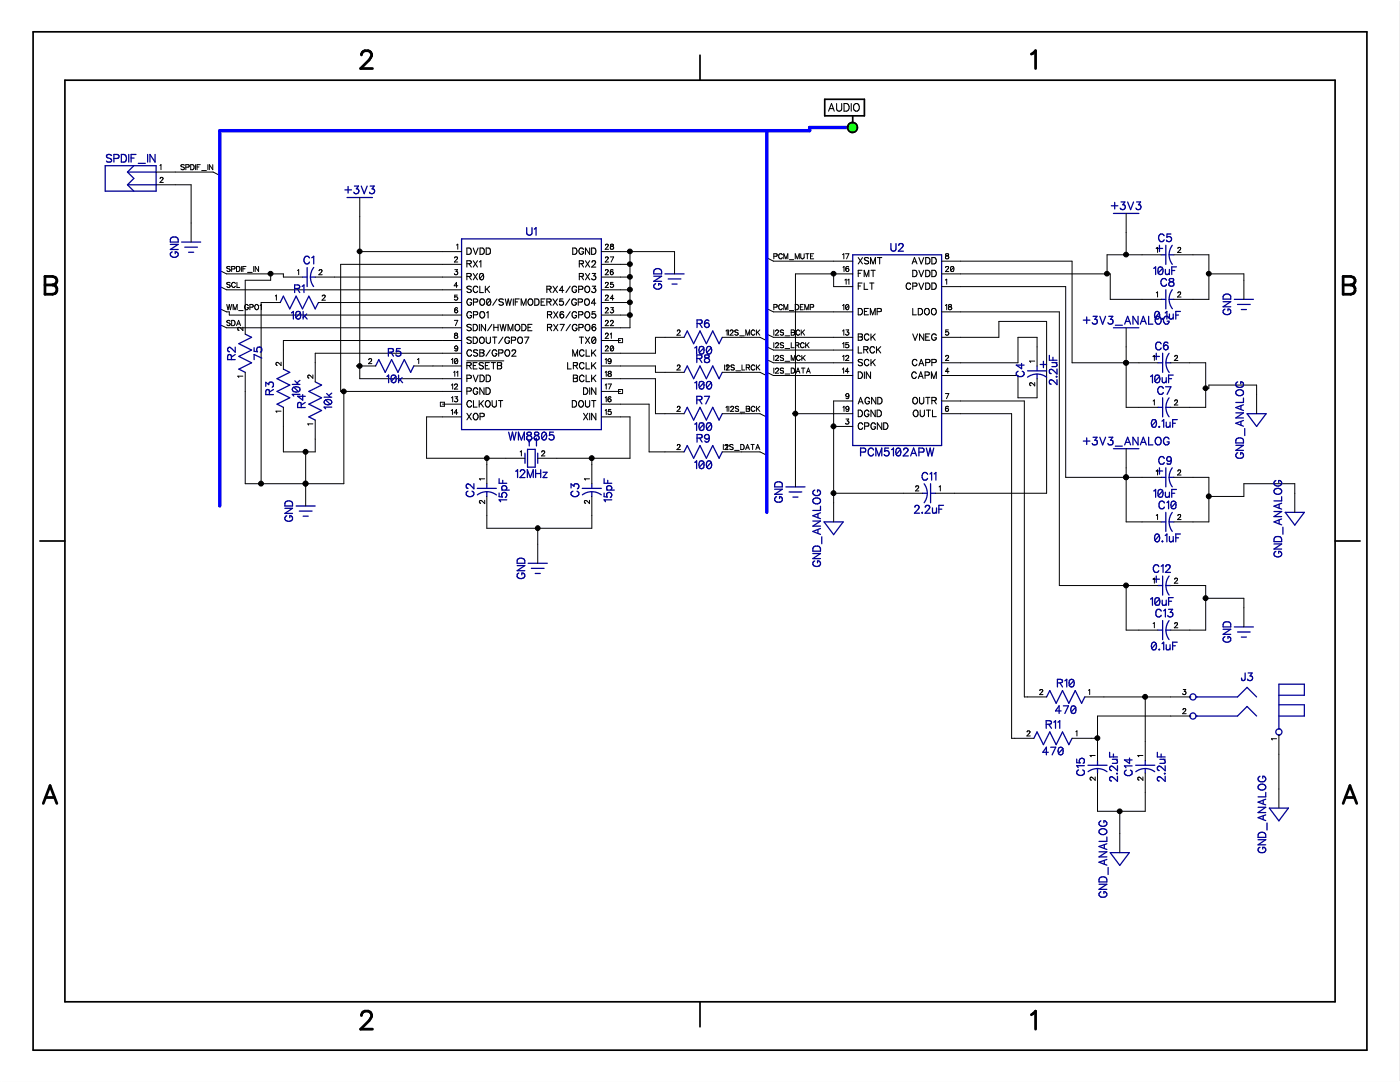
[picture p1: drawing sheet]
<svg xmlns="http://www.w3.org/2000/svg" width="279mm" height="216mm" viewBox="0 0 279 216" stroke-linecap="round" stroke-linejoin="round" font-family="sans-serif">
<defs><g id="words">
<g font-size="5.9">
<text x="71.7" y="14.8">2</text>
<text x="205.5" y="14.8">1</text>
<text x="8.7" y="59.8">B</text>
<text x="267.8" y="59.8">B</text>
<text x="8.4" y="161.4">A</text>
<text x="267.8" y="161.4">A</text>
<text x="71.7" y="206.4">2</text>
<text x="205.5" y="206.4">1</text>
</g>
<text font-size="2.9" x="164.2" y="22.7">AUDIO</text>
<g font-size="2.5">
<text x="21.1" y="32.8">SPDIF_IN</text>
<text x="68.7" y="39.1">+3V3</text>
<text x="105" y="47.4">U1</text>
<text x="221.7" y="42.3">+3V3</text>
<text x="36" y="51.5" transform="rotate(-90 36 51.5)">GND</text>
<text x="60.5" y="53.1">C1</text>
<text x="177.7" y="50.6">U2</text>
<text x="231.1" y="48.7">C5</text>
<text x="58.7" y="58.8">R1</text>
<text x="132.5" y="57.8" transform="rotate(-90 132.5 57.8)">GND</text>
<text x="230.1" y="55.2">10uF</text>
<text x="231.6" y="57.6">C8</text>
<text x="58" y="64.1">10k</text>
<text x="139" y="65.8">R6</text>
<text x="216.1" y="65.1">+3V3_ANALOG</text>
<text x="230.3" y="64.1">0.1uF</text>
<text x="246.1" y="62.9" transform="rotate(-90 246.1 62.9)">GND</text>
<text x="47.4" y="71.9" transform="rotate(-90 47.4 71.9)">R2</text>
<text x="52.7" y="71.9" transform="rotate(-90 52.7 71.9)">75</text>
<text x="77.4" y="71.5">R5</text>
<text x="138.5" y="71.1">100</text>
<text x="230.5" y="70.3">C6</text>
<text x="77.1" y="76.8">10k</text>
<text x="139" y="72.8">R8</text>
<text x="204.8" y="75.3" transform="rotate(-90 204.8 75.3)">C4</text>
<text x="211.4" y="76.9" transform="rotate(-90 211.4 76.9)">2.2uF</text>
<text x="229.5" y="76.8">10uF</text>
<text x="55" y="78.9" transform="rotate(-90 55 78.9)">R3</text>
<text x="60.3" y="79.2" transform="rotate(-90 60.3 79.2)">10k</text>
<text x="61.4" y="81.4" transform="rotate(-90 61.4 81.4)">R4</text>
<text x="66.7" y="81.7" transform="rotate(-90 66.7 81.7)">10k</text>
<text x="138.5" y="78.1">100</text>
<text x="139" y="81.1">R7</text>
<text x="231" y="79.1">C7</text>
<text x="101.4" y="88.2">WM8805</text>
<text x="104.9" y="89.4">Y1</text>
<text x="138.5" y="86.3">100</text>
<text x="139" y="88.7">R9</text>
<text x="216.1" y="89.2">+3V3_ANALOG</text>
<text x="229.7" y="85.7">0.1uF</text>
<text x="102.8" y="95.7">12MHz</text>
<text x="138.5" y="94">100</text>
<text x="171.6" y="91.4">PCM5102APW</text>
<text x="231.1" y="93.1">C9</text>
<text x="248.6" y="91.6" transform="rotate(-90 248.6 91.6)">GND_ANALOG</text>
<text x="95" y="99.2" transform="rotate(-90 95 99.2)">C2</text>
<text x="101.6" y="100.2" transform="rotate(-90 101.6 100.2)">15pF</text>
<text x="116" y="99.2" transform="rotate(-90 116 99.2)">C3</text>
<text x="122.5" y="100.2" transform="rotate(-90 122.5 100.2)">15pF</text>
<text x="156.6" y="100.3" transform="rotate(-90 156.6 100.3)">GND</text>
<text x="183.9" y="96.3">C11</text>
<text x="230.1" y="99.7">10uF</text>
<text x="231.2" y="102">C10</text>
<text x="58.9" y="104.1" transform="rotate(-90 58.9 104.1)">GND</text>
<text x="182.4" y="102.9">2.2uF</text>
<text x="164.2" y="113.1" transform="rotate(-90 164.2 113.1)">GND_ANALOG</text>
<text x="230.3" y="108.6">0.1uF</text>
<text x="256.3" y="111.2" transform="rotate(-90 256.3 111.2)">GND_ANALOG</text>
<text x="105.2" y="115.6" transform="rotate(-90 105.2 115.6)">GND</text>
<text x="230.1" y="114.7">C12</text>
<text x="229.5" y="121.3">10uF</text>
<text x="230.5" y="123.6">C13</text>
<text x="229.7" y="130.1">0.1uF</text>
<text x="246.1" y="128.3" transform="rotate(-90 246.1 128.3)">GND</text>
<text x="210.9" y="137.5">R10</text>
<text x="247.6" y="136.3">J3</text>
<text x="210.5" y="142.8">470</text>
<text x="208.7" y="145.8">R11</text>
<text x="208" y="151.1">470</text>
<text x="216.9" y="154.8" transform="rotate(-90 216.9 154.8)">C15</text>
<text x="226.4" y="154.9" transform="rotate(-90 226.4 154.9)">C14</text>
<text x="223.5" y="156" transform="rotate(-90 223.5 156)">2.2uF</text>
<text x="233" y="156" transform="rotate(-90 233 156)">2.2uF</text>
<text x="253.1" y="170.3" transform="rotate(-90 253.1 170.3)">GND_ANALOG</text>
<text x="221.3" y="179.2" transform="rotate(-90 221.3 179.2)">GND_ANALOG</text>
</g>
<g font-size="2.1">
<text x="93.1" y="51.1">DVDD</text>
<text x="93.1" y="53.7">RX1</text>
<text x="114.2" y="51.1">DGND</text>
<text x="115.5" y="53.7">RX2</text>
<text x="171.2" y="53">XSMT</text>
<text x="181.9" y="53">AVDD</text>
<text x="93.1" y="56.2">RX0</text>
<text x="93.1" y="58.8">SCLK</text>
<text x="109" y="58.8">RX4/GPO3</text>
<text x="115.5" y="56.2">RX3</text>
<text x="171.2" y="58.1">FLT</text>
<text x="171.2" y="55.6">FMT</text>
<text x="180.7" y="58.1">CPVDD</text>
<text x="182" y="55.6">DVDD</text>
<text x="93.1" y="61.3">GPO0/SWIFMODERX5/GPO4</text>
<text x="93.1" y="63.8">GPO1</text>
<text x="109.2" y="63.8">RX6/GPO5</text>
<text x="171.2" y="63.2">DEMP</text>
<text x="182" y="63.2">LDOO</text>
<text x="93.1" y="66.4">SDIN/HWMODE</text>
<text x="93.1" y="68.9">SDOUT/GPO7</text>
<text x="93.1" y="71.5">CSB/GPO2</text>
<text x="109.2" y="66.4">RX7/GPO6</text>
<text x="114.2" y="71.5">MCLK</text>
<text x="115.5" y="68.9">TX0</text>
<text x="171.2" y="68.3">BCK</text>
<text x="171.2" y="70.8">LRCK</text>
<text x="182" y="68.3">VNEG</text>
<text x="93.1" y="74">~RESETB</text>
<text x="93.1" y="76.5">PVDD</text>
<text x="113.2" y="74">LRCLK</text>
<text x="114.3" y="76.5">BCLK</text>
<text x="171.2" y="75.9">DIN</text>
<text x="171.2" y="73.4">SCK</text>
<text x="181.9" y="75.9">CAPM</text>
<text x="182" y="73.4">CAPP</text>
<text x="93.1" y="79.1">PGND</text>
<text x="93.1" y="81.6">CLKOUT</text>
<text x="114.1" y="81.6">DOUT</text>
<text x="116.3" y="79.1">DIN</text>
<text x="171.2" y="81">AGND</text>
<text x="171.2" y="83.5">DGND</text>
<text x="182" y="81">OUTR</text>
<text x="182.2" y="83.5">OUTL</text>
<text x="93.1" y="84.1">XOP</text>
<text x="116.3" y="84.1">XIN</text>
<text x="171.2" y="86">CPGND</text>
</g>
<g font-size="1.7">
<text x="31.8" y="34.2">1</text>
<text x="31.8" y="36.7">2</text>
<text x="90.6" y="52.6">2</text>
<text x="91" y="50">1</text>
<text x="120.7" y="52.6">27</text>
<text x="120.7" y="50">28</text>
<text x="168.1" y="51.9">17</text>
<text x="188.6" y="51.9">8</text>
<text x="230.7" y="50.7">1</text>
<text x="234.9" y="50.7">2</text>
<text x="59.3" y="55.1">1</text>
<text x="63.6" y="55.1">2</text>
<text x="90.6" y="57.7">4</text>
<text x="90.6" y="55.1">3</text>
<text x="120.7" y="57.7">25</text>
<text x="120.7" y="55.1">26</text>
<text x="168.1" y="54.5">16</text>
<text x="168.5" y="57">11</text>
<text x="188.6" y="57">1</text>
<text x="188.6" y="54.5">20</text>
<text x="230.7" y="59.6">1</text>
<text x="234.9" y="59.6">2</text>
<text x="54.9" y="60.2">1</text>
<text x="64.2" y="60.2">2</text>
<text x="90.6" y="60.2">5</text>
<text x="90.6" y="65.3">7</text>
<text x="90.7" y="62.7">6</text>
<text x="120.7" y="65.3">22</text>
<text x="120.7" y="62.7">23</text>
<text x="120.7" y="60.2">24</text>
<text x="168.1" y="62.1">10</text>
<text x="188.6" y="62.1">18</text>
<text x="48.8" y="66" transform="rotate(-90 48.8 66)">2</text>
<text x="90.6" y="67.8">8</text>
<text x="90.7" y="70.4">9</text>
<text x="120.7" y="70.4">20</text>
<text x="120.7" y="67.8">21</text>
<text x="135" y="67.2">2</text>
<text x="144.8" y="67.2">1</text>
<text x="168.1" y="67.2">13</text>
<text x="168.1" y="69.7">15</text>
<text x="188.6" y="67.2">5</text>
<text x="48.8" y="75.4" transform="rotate(-90 48.8 75.4)">1</text>
<text x="56.4" y="73" transform="rotate(-90 56.4 73)">2</text>
<text x="62.8" y="75.5" transform="rotate(-90 62.8 75.5)">2</text>
<text x="73.5" y="72.9">2</text>
<text x="83.2" y="72.9">1</text>
<text x="90" y="72.9">10</text>
<text x="90" y="78">12</text>
<text x="90.5" y="75.4">11</text>
<text x="120.7" y="78">17</text>
<text x="120.7" y="75.4">18</text>
<text x="120.7" y="72.9">19</text>
<text x="135" y="74.2">2</text>
<text x="144.8" y="74.2">1</text>
<text x="168" y="74.8">14</text>
<text x="168.1" y="72.3">12</text>
<text x="188.6" y="74.8">4</text>
<text x="188.6" y="72.3">2</text>
<text x="206.8" y="77.1" transform="rotate(-90 206.8 77.1)">2</text>
<text x="206.8" y="72.4" transform="rotate(-90 206.8 72.4)">1</text>
<text x="230" y="72.3">1</text>
<text x="234.3" y="72.3">2</text>
<text x="56.4" y="82.4" transform="rotate(-90 56.4 82.4)">1</text>
<text x="90" y="83">14</text>
<text x="90" y="80.5">13</text>
<text x="120.7" y="83">15</text>
<text x="120.7" y="80.5">16</text>
<text x="135" y="82.4">2</text>
<text x="144.8" y="82.4">1</text>
<text x="168.1" y="82.4">19</text>
<text x="168.7" y="79.9">9</text>
<text x="188.6" y="82.4">6</text>
<text x="188.6" y="79.9">7</text>
<text x="230" y="81.1">1</text>
<text x="234.3" y="81.1">2</text>
<text x="62.8" y="84.9" transform="rotate(-90 62.8 84.9)">1</text>
<text x="168.7" y="85">3</text>
<text x="97" y="95.9" transform="rotate(-90 97 95.9)">1</text>
<text x="103.7" y="91.3">1</text>
<text x="108" y="91.3">2</text>
<text x="118" y="95.9" transform="rotate(-90 118 95.9)">1</text>
<text x="135" y="90">2</text>
<text x="144.8" y="90">1</text>
<text x="230.7" y="95.1">1</text>
<text x="234.9" y="95.1">2</text>
<text x="97" y="100.6" transform="rotate(-90 97 100.6)">2</text>
<text x="118" y="100.6" transform="rotate(-90 118 100.6)">2</text>
<text x="182.6" y="98.3">2</text>
<text x="187.3" y="98.3">1</text>
<text x="230.7" y="104">1</text>
<text x="234.9" y="104">2</text>
<text x="230" y="116.7">1</text>
<text x="234.3" y="116.7">2</text>
<text x="230" y="125.6">1</text>
<text x="234.3" y="125.6">2</text>
<text x="207.4" y="138.9">2</text>
<text x="217.2" y="138.9">1</text>
<text x="236" y="138.9">3</text>
<text x="236" y="142.7">2</text>
<text x="204.8" y="147.2">2</text>
<text x="214.6" y="147.2">1</text>
<text x="255.1" y="147.7" transform="rotate(-90 255.1 147.7)">1</text>
<text x="218.9" y="155.8" transform="rotate(-90 218.9 155.8)">2</text>
<text x="218.9" y="151.1" transform="rotate(-90 218.9 151.1)">1</text>
<text x="228.4" y="155.8" transform="rotate(-90 228.4 155.8)">2</text>
<text x="228.4" y="151.1" transform="rotate(-90 228.4 151.1)">1</text>
</g>
</g></defs>
<g fill="#000" stroke="#000" stroke-width=".2">
<path d="M0 0h279.4v215.9h-279.4z"/>
<circle cx="54" cy="54.6" r=".48"/>
<circle cx="71.8" cy="50.2" r=".48"/>
<circle cx="125.7" cy="57.8" r=".48"/>
<circle cx="125.7" cy="50.2" r=".48"/>
<circle cx="125.7" cy="55.2" r=".48"/>
<circle cx="125.7" cy="52.7" r=".48"/>
<circle cx="166.3" cy="54.6" r=".48"/>
<circle cx="220.9" cy="54.6" r=".48"/>
<circle cx="224.7" cy="50.8" r=".48"/>
<circle cx="241.2" cy="54.6" r=".48"/>
<circle cx="68.6" cy="78.1" r=".48"/>
<circle cx="71.8" cy="73" r=".48"/>
<circle cx="125.7" cy="62.9" r=".48"/>
<circle cx="125.7" cy="60.3" r=".48"/>
<circle cx="224.7" cy="72.4" r=".48"/>
<circle cx="240.6" cy="77.5" r=".48"/>
<circle cx="52.1" cy="96.5" r=".49"/>
<circle cx="61" cy="96.5" r=".49"/>
<circle cx="61" cy="90.1" r=".49"/>
<circle cx="97.2" cy="91.4" r=".48"/>
<circle cx="118.1" cy="91.4" r=".49"/>
<circle cx="158.7" cy="82.5" r=".49"/>
<circle cx="166.3" cy="85.1" r=".49"/>
<circle cx="166.3" cy="98.4" r=".49"/>
<circle cx="224.7" cy="95.2" r=".49"/>
<circle cx="241.2" cy="99" r=".49"/>
<circle cx="107.3" cy="105.4" r=".48"/>
<circle cx="224.7" cy="116.8" r=".49"/>
<circle cx="240.6" cy="119.4" r=".49"/>
<circle cx="228.5" cy="139" r=".49"/>
<circle cx="219" cy="147.3" r=".48"/>
<circle cx="223.4" cy="161.9" r=".48"/>
</g>
<g fill="#fff" stroke="#fff" stroke-width=".2">
<path d="M0 0h279.4v215.9h-279.4z"/>
<path d="M.3 0h278.8v215.9h-278.8z"/>
</g>
<g fill="none" stroke="#000" stroke-width=".2">
<path d="M31.2 34.3h11.3l1.4 .7M31.2 36.9h6.9v11.4M31.9 33l.2-.1v1M32 35.6l.1-.2 .5 .2-.7 .8h.7M36.8 33l-.3-.1-.4 .1 .1 .2 .5 .3v.3l-.3 .1-.3-.2M37.1 33.4l.6-.1v-.4h-.6v1M38.1 32.9h.3a.54 .54 0 0 1 .4 .5 .54 .54 0 0 1-.4 .5h-.3zM39 32.9v1M39.3 33.3h.4M40 32.9h-.7v1M40.3 34h.9M41.5 32.9v1"/>
<path d="M42.5 32.9v1l-.7-1v1M71.8 39.4v36.2h20.3M43.9 54l1.3 .7h11.4v.6h3.8M43.9 57.2l1.3 .6h46.9M45.9 53.3l-.2-.1-.4 .1v.2l.5 .2 .1 .2-.2 .3-.4-.2M45.9 56.5l-.2-.2-.4 .2v.2l.5 .2 .1 .2-.2 .3-.4-.2M46.2 53.7l.6-.1 .1-.3-.7-.1v1M47 56.6a.45 .45 0 0 0-.7-.2 .45 .45 0 0 0 0 .7l.2 .3h.2l.3-.3M47.2 53.2h.3a.54 .54 0 0 1 .4 .5 .54 .54 0 0 1-.4 .5h-.3zM47.3 56.3v1.1h.5M48.2 53.2v1M48.5 53.6h.4"/>
<path d="M49.1 53.2h-.6v1M49.4 54.4h.9M50.6 53.2v1M51.6 53.2v1l-.7-1v1M54 54.7v1.2h-5.1v10.8M54.9 59.1l.3-.2v1M59.4 54l.2-.2v1M62.9 55.3h29.2M63.7 54l.2-.2 .4 .2-.2 .3-.5 .5h.7M64.3 59.1l.4-.2 .2 .2-.6 .8h.6M64.3 59.1h.1M71.8 50.2h20.3"/>
<path d="M90.7 51.5a.3 .3 0 0 1 .3-.2 .3 .3 0 0 1 .3 .2l-.6 .8h.7M90.8 53.8h.5l-.3 .4a.34 .34 0 0 1 .4 .3 .34 .34 0 0 1-.3 .4 .34 .34 0 0 1-.4-.3M91.1 48.9l.3-.2v1M91.3 58.9h-.5l-.1 .4a.36 .36 0 0 1 .6 0 .36 .36 0 0 1-.1 .5 .36 .36 0 0 1-.5-.1M91.4 57h-.8l.5-.7v1.1M92.1 52.7h-24.1v25.4h24.1M120 50.2h14.6v4.5M120 52.7h5.7M120 57.8h5.7M120 55.3h5.7M120.8 56.6l.2-.3 .4 .2-.6 .9h.7M120.8 51.5l.2-.2 .4 .1-.6 .9h.7"/>
<path d="M120.8 54l.2-.2 .4 .2-.6 .8h.7M120.8 59.1l.4-.2 .2 .2-.6 .8h.7M120.8 48.9l.2-.2 .4 .2-.6 .8h.7M120.8 59.1h.1M121.8 51.3h.7l-.5 1M121.8 54.3l.3-.1 .3 .3-.3 .3a.34 .34 0 0 1-.3-.5zM121.9 48.8v.3l.5 .2-.1 .4h-.4l-.1-.3 .1-.2 .4-.1 .1-.2zM122.3 56.3h-.4l-.1 .5a.37 .37 0 0 1 .5-.1 .37 .37 0 0 1 .1 .5l-.4 .2-.2-.2M122.3 53.9l-.2-.1a.47 .47 0 0 0-.3 .7M122.5 59.6h-.7l.5-.7v1M125.7 50.2h.1M125.7 50.2v15.2h-5.7"/>
<path d="M153 51.4l1.3 .7h15.9M154.4 51.1h.6l.1-.4-.7-.1v1M156.1 50.8a.38 .38 0 0 0-.4-.2 .38 .38 0 0 0-.3 .4v.3a.37 .37 0 0 0 .3 .3 .37 .37 0 0 0 .4-.2M156.4 51.6v-1l.4 1 .4-1v1M157.5 51.8h.9M158.7 51.6v-1l.4 1 .4-1v1M159.8 50.6v.8l.3 .2 .3-.1 .1-.9M160.8 50.6h.7M161.1 50.6v1M161.8 51.1h.3M162.4 50.6h-.6v1h.6M166.4 54.7v2.5h3.8"/>
<path d="M168.1 50.8l.3-.2v1M168.2 53.3l.2-.1v1M168.6 55.9l.3-.2v1M168.7 50.6h.7l-.4 1M169.2 55.9l.2-.2v1M169.4 53.3l-.3-.1a.47 .47 0 0 0-.3 .6M170.2 54.7h-11.5v42.5M187.9 54.7h33.7v5h10.1M187.9 52.1h26.1v20.3h17.1M187.9 57.2h24.8v38h19M188.7 55.9l.2-.2v1M188.7 53.4a.3 .3 0 0 1 .3-.2 .3 .3 0 0 1 .3 .2l-.6 .8h.7"/>
<path d="M188.8 50.7v.3l.4 .1a.32 .32 0 0 1 0 .5 .32 .32 0 0 1-.4 0 .32 .32 0 0 1 0-.5l.5-.1v-.2zM190.3 53.3l-.1-.1h-.4l-.1 .8M190.3 53.3l-.1 .8h-.4l-.1-.1M190.3 53.3l-.6 .7M224.7 42.6v8.2M230.8 49.5l.2-.1v1M230.8 58.4l.2-.1v1M231.7 50.8h-10.8v3.9M234.3 50.8h7v8.9h-7M235.1 49.6l.1-.2h.3l.1 .2-.6 .8h.7M235.1 58.5l.1-.2 .4 .1-.1 .4-.5 .5h.7M241.3 54.7h6.9v5"/>
<path d="M43.9 64.8l1.3 .6h46.9M43.9 61.6l1.3 .6h.6v.7h46.3M45.3 60.7l.2 1.1 .3-1.1 .2 1.1 .2-1.1M45.9 64.1l-.2-.2-.4 .2 .1 .2 .4 .2 .1 .2-.2 .3-.4-.2M46.2 63.9h.4a.58 .58 0 0 1 .3 .6 .58 .58 0 0 1-.3 .5h-.4zM46.5 61.8v-1.1l.4 1.1 .4-1.1v1.1M47.2 65l.4-1.1 .4 1.1M47.4 64.6h.4M47.6 62h.9M48.5 65.3v.7l-.7-.7a.3 .3 0 0 0-.4 .3 .3 .3 0 0 0 .3 .3M48.5 75.1h-1l.2 .2M48.9 74.3v22.2h19.7v-18.4"/>
<path d="M49.6 61l-.3-.3a.53 .53 0 0 0-.5 .6 .53 .53 0 0 0 .5 .5l.3-.2v-.2h-.3M49.9 61.3l.6-.1v-.3l-.6-.2v1.1M50.9 60.9a.47 .47 0 0 1 .7 .1 .47 .47 0 0 1-.2 .7 .47 .47 0 0 1-.6-.2 .47 .47 0 0 1 .1-.6zM51.9 61l.3-.3v1.1M55.9 60.4h-3.8v36.1M56.1 72.3v.6l-.5-.5-.4-.1-.1 .4 .2 .2M62.4 74.8v.7l-.6-.6h-.3l-.1 .3 .3 .2M63.5 60.4h28.6M71.2 73h3.8M73.6 71.8a.3 .3 0 0 1 .4-.2 .3 .3 0 0 1 0 .5l-.5 .5h.7M82.6 73h9.5M83.3 71.8l.3-.3v1.1"/>
<path d="M90.1 71.8l.2-.3v1.1M90.1 76.8l.2-.2v1M90.1 79.4l.2-.2v1M90.6 74.3l.2-.2v1M90.7 63.9h.7l-.5 1.1M90.7 76.9l.1-.2h.4l.1 .3-.6 .6h.7M90.8 69.2l.3-.2a.33 .33 0 0 1 .2 .2 .33 .33 0 0 1-.1 .4l-.4-.1zM90.8 61.9a.33 .33 0 0 1 .5 .1 .33 .33 0 0 1-.3 .4l-.2-.1zM90.8 66.5v.3l.5 .3a.33 .33 0 0 1-.1 .4 .33 .33 0 0 1-.4-.1 .33 .33 0 0 1 0-.4l.3-.1 .2-.3-.2-.1zM90.8 79.2h.5l-.3 .3a.35 .35 0 0 1 .3 .6 .35 .35 0 0 1-.6-.1M91.1 74.3l.3-.2v1M91.3 61.6l-.3-.2a.55 .55 0 0 0-.3 .7"/>
<path d="M91.3 71.8l-.1 .7h-.4l-.1-.1M91.3 71.8l-.2-.3-.3 .1-.1 .8M91.3 71.8l-.6 .6M91.4 69.3a.45 .45 0 0 1-.4 .7l-.2-.1M92.1 67.9h-35.5v5.8M92.1 70.5h-29.2v5.7M120 73h10.8v1.3h5.7M120 75.6h10.8v6.9h5.7M120 78.1h3.8M120 62.9h5.7M120 60.4h5.7M120 67.9h3.8"/>
<path d="M120.8 71.8l.2-.3v1.1M120.8 74.3l.2-.2v1M120.8 76.8l.2-.2v1M120.8 79.4l.2-.2v1M120.8 64.2l.2-.3 .4 .2-.6 .9h.7M120.8 61.6l.2-.2h.2l.2 .3-.6 .7h.7M120.8 66.7l.2-.2 .4 .2-.6 .8h.7M120.8 69.3l.2-.3 .4 .2-.6 .8h.7M120.8 61.6h.1M121.3 76.6h.7l-.5 1M121.4 71.7l.3-.2a.33 .33 0 0 1 .2 .3 .33 .33 0 0 1-.1 .3h-.4zM121.4 79.7l.2-.2 .2 .1a.32 .32 0 0 1 .1 .5 .32 .32 0 0 1-.5 0z"/>
<path d="M121.5 74.1l-.1 .2 .6 .5-.2 .3-.4-.1-.1-.2 .6-.4v-.3zM121.8 66.7l.2-.2v1M121.8 64.2l.2-.3 .4 .2-.6 .9h.7M121.9 61.4h.5l-.3 .4 .3 .1 .1 .2-.3 .3-.4-.2M121.9 79.3l-.3-.1a.52 .52 0 0 0-.3 .6M122 71.9a.45 .45 0 0 1-.4 .7l-.2-.2M122 75l-.1 .1M122.4 69.2l-.2-.2-.3 .1-.1 .7M122.4 69.2v.6l-.2 .2-.4-.2M122.4 69.2l-.6 .6M123.4 67.6h.8v.8h-.8zM123.4 77.7h.8v.8h-.8z"/>
<path d="M125.7 62.9h.1M135.2 66l.1-.2h.3l.1 .3-.6 .8h.7M135.2 73l.1-.2h.3l.1 .3-.6 .7h.7M135.2 66v.1M135.2 73v.1M136.5 67.3h-5.7v3.2h-10.8M144.1 67.3h7.6l1.3 .7M144.1 74.3h7.6l1.3 .7M144.6 72.8v1M144.9 66l.2-.2v1.1M144.9 73v.1M145.1 72.8l-.2 .2"/>
<path d="M145.1 72.8h.2l.2 .3-.6 .7h.7M145.1 72.8v1M145.4 65.8v1.1M145.7 66a.3 .3 0 0 1 .5-.1 .3 .3 0 0 1 0 .5l-.5 .5h.6M145.7 66v.1M146.6 73l-.3-.2-.3 .1v.3l.5 .2 .1 .3-.3 .1-.4-.1M146.9 74h.9M147.3 66l-.2-.2-.5 .2 .1 .3 .5 .1 .1 .2-.2 .3-.5-.2M147.6 67h.9M148.1 72.8v1h.5M148.8 66.9v-1.1l.4 1.1 .4-1.1v1.1M148.9 73.3h.6v-.4l-.6-.1v1"/>
<path d="M149.3 73.3l.3 .5M150.7 66.1l-.3-.3h-.2a.61 .61 0 0 0 0 1.1h.2l.3-.3M150.7 73.1a.45 .45 0 0 0-.7-.1 .45 .45 0 0 0 0 .7 .45 .45 0 0 0 .7-.1M151 65.8v1.1M151 72.8v1M151.2 73.3l.4 .5M151.2 66.3l.4 .6M151.6 72.8l-.6 .7M151.6 65.8l-.6 .7M153 66.7l1.3 .6h15.9M153 74.3l1.3 .6h15.9M153 69.2l1.3 .6h15.9"/>
<path d="M153 71.8l1.3 .6h15.9M153 61.6l1.3 .6h15.9M154.4 61.3h.6l.1-.4-.7-.2v1.1M154.4 65.8v1.1M154.4 68.4v1M154.4 70.9v1M154.4 73.4v1.1M154.8 66v.1M154.8 68.6h.1M154.8 71.2a.3 .3 0 0 1 .4-.3 .3 .3 0 0 1 0 .6l-.5 .4h.7M154.8 73.7l.2-.3 .3 .1v.4l-.6 .6h.7M154.8 66a.3 .3 0 0 1 .4-.1 .3 .3 0 0 1 0 .5l-.5 .5h.7"/>
<path d="M154.8 68.6a.3 .3 0 0 1 .4-.2 .3 .3 0 0 1 0 .5l-.5 .5h.7M156.1 61a.46 .46 0 0 0-.7 0 .46 .46 0 0 0 .2 .7l.3 .1 .2-.2M156.4 73.6l-.3-.2-.3 .1v.4l.5 .1 .1 .3-.3 .2-.4-.2M156.4 66l-.3-.2-.4 .2 .1 .3 .5 .1 .1 .2-.3 .3-.4-.2M156.4 68.5l-.3-.1-.4 .1 .1 .3 .5 .2 .1 .1-.3 .3-.4-.1M156.4 71.1l-.3-.2-.4 .2 .1 .2 .5 .2 .1 .2-.3 .2-.4-.1M156.4 61.8v-1.1l.4 1.1 .4-1.1v1.1M156.7 74.6h.9M156.7 67h.9M156.7 69.6h.9M156.7 72.1h.9M157.5 62h.9"/>
<path d="M157.9 73.4h.3a.55 .55 0 0 1 .4 .6 .55 .55 0 0 1-.4 .5h-.3zM157.9 65.8h.4l.3 .2-.1 .3h-.2l.2 .1 .1 .3-.3 .2h-.4zM157.9 68.4v1h.6M157.9 71.9v-1l.4 1 .4-1v1M157.9 66.3h.4M158.7 60.7l.5 .1a.57 .57 0 0 1-.1 1h-.4zM158.8 68.9l.6-.1v-.3l-.6-.1v1M158.9 74.5l.4-1.1 .3 1.1M159 74.1h.5M159.1 68.9l.4 .5M159.6 66.1a.46 .46 0 0 0-.7 0 .46 .46 0 0 0 .2 .7l.3 .1 .2-.3M159.7 71.2l-.2-.3h-.2a.64 .64 0 0 0-.3 .8l.3 .2 .4-.2"/>
<path d="M159.7 61.3h.4M159.9 65.8v1.1M159.9 73.4h.8M160 70.9v1M160.1 66.3l.5 .6M160.2 71.4l.5 .5M160.3 73.4v1.1M160.3 60.7h-.6v1.1h.6M160.5 68.6a.47 .47 0 0 0-.7 0 .47 .47 0 0 0 .1 .7l.3 .1 .3-.2M160.6 65.8l-.7 .7M160.6 61.8v-1.1l.4 1.1 .4-1.1v1.1M160.7 70.9l-.7 .7"/>
<path d="M160.8 68.4v1M161 74.5l.3-1.1 .4 1.1M161 68.8l.5 .6M161.1 74.1h.4M161.5 68.4l-.7 .6M161.7 61.3h.6v-.4l-.6-.2v1.1M168.1 73.7l.3-.3v1.1M168.1 71.1l.3-.2v1M168.1 66l.3-.2v1.1M168.1 61l.3-.3v1.1M168.1 68.6l.3-.2v1M168.8 71.2a.3 .3 0 0 1 .4-.3 .3 .3 0 0 1 0 .6l-.5 .4h.7"/>
<path d="M168.8 65.8h.6l-.3 .5h.1a.35 .35 0 0 1 .1 .5 .35 .35 0 0 1-.6-.1M169.3 68.4h-.5v.4a.36 .36 0 0 1 .5 0 .36 .36 0 0 1 0 .6 .36 .36 0 0 1-.6-.2M169.4 61l-.3-.3-.3 .3v.6M169.4 61l-.1 .7-.3 .1-.2-.2M169.4 61l-.6 .6M169.4 74.1h-.7l.5-.7v1.1M169.4 78.9a.45 .45 0 0 1-.4 .6l-.2-.1M187.9 62.2h23.5v54.6h19.7M187.9 67.3h11.4v-3.2h9.6v34.3h-22.3M187.9 72.4h15.3v-5.1h3.8v5.7M187.9 74.9h15.3v4.5h3.8v-3.8M188.7 78.5h.7l-.5 1"/>
<path d="M188.7 61l.2-.3v1.1M188.7 71.2a.29 .29 0 0 1 .4-.3 .29 .29 0 0 1 .2 .4l-.6 .6h.7M189.3 65.8h-.5l-.1 .5a.36 .36 0 0 1 .6 0 .36 .36 0 0 1-.1 .5 .36 .36 0 0 1-.5-.1M189.4 60.8v.3l.4 .2 .1 .3a.38 .38 0 0 1-.6 .1v-.4l.6-.3-.2-.3zM189.4 74.1h-.7l.4-.7v1.1M206.5 72.1h-1l.2 .2M206.5 76.3v.7l-.7-.6a.3 .3 0 0 0-.3 .2 .3 .3 0 0 0 .2 .4M224.7 72.4h.1M224.7 65.4v15.9h6.4M230.1 71.1l.3-.2v1M233.6 72.4h7v8.9h-7M234.4 71.2l.2-.3h.2l.2 .2-.1 .4-.5 .4h.7"/>
<path d="M240.6 77.5h.7v-.7h9.5v5.7M56.1 82h-1l.1 .3M56.6 81.3v8.9h6.3v-6.4M61 96.5h.1M61 90.2v10.8M62.4 84.6h-1l.2 .2M87.9 80.3h.8v.8h-.8zM88.3 80.6h3.8M90 81.9l.3-.2v1M91.4 82.4h-.8l.5-.7v1M92.1 83.2h-7v8.2h19.7M96.7 95.5h-1l.2 .3"/>
<path d="M96.7 99.8v.7l-.5-.5-.3-.1-.2 .1v.2l.2 .2M97.2 91.4v5.1M97.2 99.1v6.3h20.9v-6.3M103.8 90.2l.3-.2v1M108.1 90.2l.2-.2h.4v.3l-.6 .7h.7M117.6 95.5h-1l.2 .3M117.6 99.8v.7l-.7-.6-.3 .1 .1 .3 .2 .1M118.1 91.4v5.1M120 83.2h5.7v8.2h-18.4M120 80.6h9.5v9.6h7M120.8 81.9l.2-.2v1M121.9 81.7h-.4l-.1 .5a.36 .36 0 0 1 .5-.1 .36 .36 0 0 1 0 .6 .36 .36 0 0 1-.6-.2"/>
<path d="M135.2 88.9l.1-.2h.3l.1 .3-.6 .7h.7M135.2 81.3l.1-.2h.3l.1 .3-.6 .7h.7M144.1 90.2h7.6l1.3 .6M144.1 82.5h7.6l1.3 .7M144.4 88.7v1M144.7 88.9l.2-.2 .3 .1v.3l-.5 .6h.6M144.9 81.3l.2-.2v1M144.9 88.9l.2-.2v1M145.5 81.1v1M145.8 81.3l.1-.2h.3l.2 .3-.6 .7h.6M146.3 88.9l-.3-.2h-.3v.3l.5 .3 .1 .3-.3 .1-.4-.1M146.6 89.9h.9"/>
<path d="M147.4 81.2l-.2-.1-.5 .1 .7 .6-.2 .3-.5-.1M147.7 82.3h.9M147.8 88.7h.4a.54 .54 0 0 1 .3 .5 .54 .54 0 0 1-.3 .5h-.4zM148.8 89.7l.4-1 .4 1M148.9 89.4h.5M148.9 81.1h.6l.1 .3-.2 .2 .2 .1-.1 .3-.6 .1zM148.9 81.6h.5M149.9 88.7h.6M150.2 88.7v1M150.7 81.3a.39 .39 0 0 0-.5-.2 .39 .39 0 0 0-.3 .3v.5l.2 .1 .3 .1 .3-.2M150.8 89.7l.4-1 .4 1M151 81.1v1"/>
<path d="M151 89.4h.5M151.2 81.5l.4 .6M151.6 81.1l-.6 .6M158.7 82.5h.1M158.7 82.5h11.5M166.4 85.1h.1M166.4 98.4h17.7M166.4 85.1h3.8M168.2 81.3l.2-.2v1M168.8 83.6h.6l-.3 .4a.35 .35 0 0 1 .2 .5 .35 .35 0 0 1-.6 0M169.4 81.4a.45 .45 0 0 1-.4 .7l-.2-.1M170.2 80h-3.8v24.1"/>
<path d="M182.8 97.2a.3 .3 0 0 1 .3-.3 .3 .3 0 0 1 .2 .3l-.6 .8h.7M187.4 97.2l.3-.3v1.1M187.9 82.5h14v64.8h4.4M187.9 80h16.5v59.1h4.5M188.7 81.7v.3l.3 .1M189 82.1h.1M189 81.4h.1M189 81.4l-.3 .3M189 81.4l.3 .3v.3l-.3 .1M189.3 81.2l-.3-.1a.52 .52 0 0 0-.3 .6M224.7 89.5v14.6h7M230.1 80l.3-.2v1"/>
<path d="M230.8 94l.2-.2v1M234.3 95.2h7v8.9h-7M234.4 80v.1M234.4 80l.1-.2h.3l.2 .3-.6 .7h.7M235.1 94h.1M235.1 94l.1-.2h.3l.1 .3-.6 .7h.7M241.3 99.1h6.9v-2.6h10.2v5.7M107.3 105.4v7M224.7 116.8v8.9h6.4M230.1 115.5l.3-.1v1M230.8 102.9l.2-.2v1M233.6 116.8h7v8.9h-7"/>
<path d="M234.4 115.6l.2-.2 .4 .1-.1 .4-.5 .5h.7M235.1 102.9l.1-.2h.3l.1 .3-.6 .7h.7M240.6 119.4h7.6v5.7M207.5 137.8l.1-.2h.3l.2 .3-.6 .7h.7M216.5 139.1h20.9M217.3 137.8l.2-.2v1M228.6 139.1v12.7M230.1 124.4l.3-.2v1.1M234.4 124.5l.2-.3 .4 .2-.1 .4-.5 .5h.7M236.1 137.6h.5l-.3 .4a.34 .34 0 0 1 .4 .3 .34 .34 0 0 1-.3 .3 .34 .34 0 0 1-.4-.2M205 146l.1-.2 .5 .2-.7 .9h.7M214 147.3h5"/>
<path d="M214.7 146l.2-.2v1.1M217.8 155.7h.1M218.6 150.7h-1l.2 .3M218.6 155v.7l-.8-.6a.3 .3 0 0 0-.3 .2 .3 .3 0 0 0 .3 .4M219 154.3v7.6h9.6v-7.6M227.3 155.7h.1M228.1 150.7h-1l.2 .3M228.1 155v.7l-.7-.6a.3 .3 0 0 0-.3 .2 .3 .3 0 0 0 .2 .4M236.1 141.6l.2-.2 .3 .2-.1 .3-.5 .5h.7M237.4 142.9h-18.4v8.9M254.8 147.4h-1.1l.2 .3M255.2 146.7v14.5"/>
<path d="M223.5 161.9v8.2"/>
<circle cx="169.1" cy="53.9" r=".33"/>
<circle cx="169.1" cy="78.8" r=".31"/>
<circle cx="169.1" cy="81.4" r=".31"/>
</g>
<path d="M153 26.1v76.1M170.2 25.4h-8.6v.7h-117.7v74.9" fill="none" stroke="#00f" stroke-width=".68"/>
<circle cx="170.1" cy="25.4" r=".98" fill="#0f0" stroke="#0f0" stroke-width=".34"/>
<g fill="none" stroke="#000" stroke-width=".34">
<path d="M6.6 6.3h266.2v203.2h-266.2zM13 16h253.4v183.9h-253.4zM139.7 11v5M164.6 19.8h7.9v3.3h-7.9zM170.2 23.1v1.3M8 107.9h5M266.4 107.9h5M139.7 199.9v5"/>
<circle cx="170.1" cy="25.4" r=".98"/>
</g>
<g fill="none" stroke="#000" stroke-width=".21">
<path d="M165.4 22.2l.5-1.5 .6 1.5M165.6 21.7h.7M167 20.7v1.1a.52 .52 0 0 0 .5 .4 .52 .52 0 0 0 .5-.4v-1.1M168.4 20.7h.6a.82 .82 0 0 1 .5 .7 .82 .82 0 0 1-.5 .8h-.6zM169.9 20.7v1.5M170.5 20.9a.63 .63 0 0 1 .8-.1 .63 .63 0 0 1 .2 .8l-.1 .4a.63 .63 0 0 1-.8 0 .63 .63 0 0 1-.3-.7zM93.2 49.5h.4a.66 .66 0 0 1 .5 .6 .66 .66 0 0 1-.5 .7h-.4zM93.2 52.6h.7l.2-.4-.2-.1-.7-.1v1.3M93.2 55.2l.7-.1 .2-.3-.2-.2h-.7v1.2M93.6 52.6l.5 .7M93.6 55.2l.5 .6M94.1 57.3l-.4-.2-.5 .2 .1 .3 .8 .4a.48 .48 0 0 1-.4 .4 .48 .48 0 0 1-.5-.2"/>
<path d="M94.1 59.9a.48 .48 0 0 0-.5-.3 .48 .48 0 0 0-.4 .5 .53 .53 0 0 0 .2 .7 .53 .53 0 0 0 .7-.2v-.2h-.3M94.4 49.5l.5 1.3 .5-1.3M94.4 52l.9 1.3M94.4 54.6l.9 1.2M95.3 52l-.9 1.3M95.3 54.6l-.9 1.2M95.3 57.4a.46 .46 0 0 0-.5-.3 .46 .46 0 0 0-.4 .5l.1 .5 .3 .3h.2l.3-.3M95.7 52.3l.3-.3v1.3M95.8 57.1v1.3h.7M95.8 49.5h.4a.68 .68 0 0 1 .5 .6 .68 .68 0 0 1-.5 .7h-.4zM95.8 59.8a.58 .58 0 0 1 1 .4 .58 .58 0 0 1-.8 .6l-.2-.4zM96.5 54.8l-.1-.2h-.6l-.1 .5 .1 .5"/>
<path d="M96.5 54.8v.3a.53 .53 0 0 1-.4 .7l-.3-.2M96.5 54.8l-.7 .8M96.9 57.1v1.3M97 49.5h.5a.68 .68 0 0 1 .4 .6 .68 .68 0 0 1-.4 .7h-.5zM97.2 57.7l.5 .7M97.7 57.1l-.8 .9M97.9 59.9l-.1-.2h-.5l-.1 .2v.8M97.9 59.9l.1 .5-.2 .4a.4 .4 0 0 1-.6-.1M97.9 59.9l-.7 .8M99.2 59.6l-.9 1.3M100.5 59.8l-.4-.2-.5 .2 .1 .3 .8 .4a.48 .48 0 0 1-.4 .4 .48 .48 0 0 1-.5-.2M100.8 59.6l.3 1.3 .3-1.3 .3 1.3 .4-1.3"/>
<path d="M102.4 59.6v1.3M103.6 59.6h-.8v1.3M105.5 59.8l.1-.1a.59 .59 0 0 1 .8 .6 .59 .59 0 0 1-.8 .5l-.2-.4zM106.7 59.6h.4a.68 .68 0 0 1 .5 .7 .68 .68 0 0 1-.5 .6h-.4zM108.8 59.6h-.8v1.3h.8M109.1 57.7h.8v-.5l-.8-.1v1.3M109.6 57.7l.4 .7M110.4 59.6l.9 1.3M110.4 57.1l.9 1.3M111.3 59.6l-.9 1.3M111.3 57.1l-.9 1.3M112.4 59.6h-.6l-.1 .6a.45 .45 0 0 1 .7 .1 .45 .45 0 0 1-.5 .6l-.3-.2"/>
<path d="M112.5 58h-.9l.6-.9v1.3M113.7 59.6l-.8 1.3M113.8 57.1l-.9 1.3M114.3 49.5h.4a.68 .68 0 0 1 .5 .6 .68 .68 0 0 1-.5 .7h-.4zM115 59.9a.48 .48 0 0 0-.5-.3 .48 .48 0 0 0-.4 .5 .53 .53 0 0 0 .2 .7 .53 .53 0 0 0 .7-.2v-.2h-.3M115.1 57.4a.46 .46 0 0 0-.6-.3 .46 .46 0 0 0-.3 .5 .54 .54 0 0 0 .1 .6 .54 .54 0 0 0 .6 .1l.2-.4h-.3M115.5 57.7h.7l.1-.4-.3-.2h-.5v1.3M115.6 52.6h.7l.2-.4-.2-.1-.7-.1v1.3M115.6 55.2l.7-.1 .2-.3-.2-.2h-.7v1.2M116 55.2l.5 .6M116 52.6l.5 .7M116.5 49.8a.48 .48 0 0 0-.6-.3 .48 .48 0 0 0-.4 .5v.2a.51 .51 0 0 0 .6 .6l.4-.3v-.3h-.4"/>
<path d="M116.8 59.8a.58 .58 0 0 1 .9 .4 .58 .58 0 0 1-.8 .6l-.2-.4zM116.8 57.3l.2-.1a.59 .59 0 0 1 .7 .5 .59 .59 0 0 1-.7 .6l-.3-.4zM116.8 54.6l.9 1.2M116.8 52l.9 1.3M117.7 49.5v1.3l-.9-1.3v1.3M117.7 54.6l-.9 1.2M117.7 52l-.9 1.3M118.1 49.5h.4a.68 .68 0 0 1 .4 .6 .68 .68 0 0 1-.4 .7h-.4zM118.2 52.3l.1-.2 .3-.1 .3 .4-.8 .9h.8M118.2 54.6h.7l-.4 .4a.43 .43 0 0 1 .4 .4 .43 .43 0 0 1-.3 .5 .43 .43 0 0 1-.5-.3M118.2 57.1h.7l-.4 .5a.43 .43 0 0 1 .3 .7 .43 .43 0 0 1-.7-.2M171.3 57.1h.4"/>
<path d="M171.3 54.5h.4M171.3 51.4l.8 1.3M172 53.9h-.7v1.3M172 56.5h-.7v1.2M172.1 51.4l-.8 1.3M172.5 56.5v1.2h.7M172.5 55.2v-1.3l.4 1.3 .5-1.3v1.3M173.4 51.6l-.3-.2-.6 .2 .1 .2 .8 .5v.2l-.3 .2-.6-.2M173.6 56.5h.8M173.7 52.7v-1.3l.5 1.3 .5-1.3v1.3M173.8 53.9h.9M174 56.5v1.2"/>
<path d="M174.2 53.9v1.3M175.1 51.4h.9M175.6 51.4v1.3M181.7 56.8a.46 .46 0 0 0-.5-.3 .46 .46 0 0 0-.4 .4l.1 .5 .3 .3h.2l.3-.3M182 52.7l.5-1.3 .5 1.3M182.2 53.9h.4a.68 .68 0 0 1 .4 .7 .68 .68 0 0 1-.4 .6h-.4zM182.2 57.1h.7l.1-.4-.1-.2h-.7v1.2M182.2 52.2h.6M183.4 51.4l.5 1.3 .5-1.3M183.4 56.5l.5 1.2 .5-1.2M183.4 53.9l.5 1.3 .5-1.3M184.7 53.9h.5a.68 .68 0 0 1 .4 .7 .68 .68 0 0 1-.4 .6h-.5z"/>
<path d="M184.7 56.5h.5a.68 .68 0 0 1 .4 .6 .68 .68 0 0 1-.4 .6h-.5zM184.7 51.4h.5a.68 .68 0 0 1 .4 .6 .68 .68 0 0 1-.4 .7h-.5zM186 53.9h.4a.68 .68 0 0 1 .5 .7 .68 .68 0 0 1-.5 .6h-.4zM186 56.5h.4a.68 .68 0 0 1 .5 .6 .68 .68 0 0 1-.5 .6h-.4zM186 51.4h.4a.68 .68 0 0 1 .5 .6 .68 .68 0 0 1-.5 .7h-.4zM93.2 72.9h.7l.2-.3-.2-.2-.7-.1v1.3M93.2 75.5h.7l.2-.4-.4-.3h-.5v1.4M93.2 78.1l.7-.1 .2-.4-.4-.2h-.5v1.3M93.2 72h7.3M93.6 72.9l.5 .7M94.1 64.9l-.4-.2-.5 .2 .1 .3 .8 .4a.48 .48 0 0 1-.4 .4 .48 .48 0 0 1-.5-.2M94.1 67.4l-.4-.1-.5 .1 .1 .3 .8 .5a.48 .48 0 0 1-.4 .3 .48 .48 0 0 1-.5-.2"/>
<path d="M94.1 62.5a.48 .48 0 0 0-.5-.3 .48 .48 0 0 0-.4 .5 .53 .53 0 0 0 .2 .7 .53 .53 0 0 0 .7-.2v-.3h-.3M94.1 70.1a.48 .48 0 0 0-.5-.3 .48 .48 0 0 0-.4 .5 .54 .54 0 0 0 .2 .7 .54 .54 0 0 0 .7-.1v-.2M94.4 64.7h.5a.68 .68 0 0 1 .4 .7 .68 .68 0 0 1-.4 .6h-.5zM94.4 67.3h.5a.68 .68 0 0 1 .4 .6 .68 .68 0 0 1-.4 .6h-.5zM94.4 72.9h.5M94.4 74.8l.5 1.4 .5-1.4M94.5 60.3l.8-.1v-.4l-.8-.2v1.3M94.5 62.8l.8-.1v-.4l-.8-.1v1.3M94.5 79.9v1.3h.7M94.6 70.2v.1M94.6 70.3l.7 .3v.3a.51 .51 0 0 1-.8 0M95.2 72.3h-.8v1.3h.8"/>
<path d="M95.3 77.7v-.1a.56 .56 0 0 0-.8 0 .56 .56 0 0 0 0 .8l.3 .3h.2l.3-.3v-.2h-.3M95.3 70l-.3-.2h-.4l-.1 .2 .1 .2M95.6 79.9v1.3M95.7 64.7v1.3M95.8 69.8h.7l.1 .2-.1 .3-.2 .1 .3 .3-.1 .3-.7 .1zM95.8 70.4h.5M95.8 74.8h.4a.71 .71 0 0 1 .5 .7 .71 .71 0 0 1-.5 .7h-.4zM95.8 67.4l.1-.1a.59 .59 0 0 1 .8 .6 .59 .59 0 0 1-.8 .6l-.2-.5zM95.8 62.4a.58 .58 0 0 1 1 .4 .58 .58 0 0 1-.8 .6l-.2-.5zM96.5 72.5l-.3-.2-.6 .2 .1 .3 .7 .3 .1 .3a.51 .51 0 0 1-.9 0M96.5 79.9l-.9 .9M96.6 77.4v1.3l-.8-1.3v1.3"/>
<path d="M96.9 72.9h.4M96.9 64.7v1.3l-.8-1.3v1.3M97 77.4h.4a.71 .71 0 0 1 .4 .6 .71 .71 0 0 1-.4 .7h-.4zM97 67.3v.9l.4 .3 .4-.2 .1-1M97 74.8a.71 .71 0 0 1 .8 .3 .71 .71 0 0 1 0 .8l-.3 .3h-.5zM97.1 62.4l.3-.2v1.3M97.7 72.3h-.8v1.3h.8M97.8 69.8l-.8 1.3M98 72.3h.9M98.2 64.7l-.9 1.3M98.2 79.9v1l.4 .3 .4-.2 .1-1.1M98.3 67.3h.8"/>
<path d="M98.5 72.3v1.3M98.6 64.7v1.3M98.6 65.3h.8M98.7 67.3v1.2M99.1 70.1a.48 .48 0 0 0-.5-.3 .48 .48 0 0 0-.4 .5l.1 .6 .3 .2a.49 .49 0 0 0 .5-.5h-.3M99.3 72.9h.5M99.3 72.3l.8 .1v.4l-.3 .1 .3 .2v.4l-.8 .1zM99.4 64.7v1.3M99.5 79.9h.8M99.5 70.4h.7l.1-.5-.8-.1v1.3M99.8 64.7l.3 1.3 .3-1.3 .3 1.3 .3-1.3M99.9 79.9v1.3"/>
<path d="M100.4 67.3l-.9 1.2M100.9 70l.1-.2a.62 .62 0 0 1 .8 .6 .62 .62 0 0 1-.7 .7l-.3-.5zM101.4 66v-1.3l.5 1.3 .5-1.3v1.3M101.7 67.6l-.2-.3a.6 .6 0 0 0-.8 .6 .6 .6 0 0 0 .8 .6l.2-.5h-.3M102.1 67.9h.7l.1-.5-.8-.1v1.2M102.2 70.1a.36 .36 0 0 1 .4-.3 .36 .36 0 0 1 .3 .3l-.7 1h.8M102.8 60.2h.5M103 64.8a.6 .6 0 0 1 .8 .5 .6 .6 0 0 1-.8 .6l-.2-.4zM103.5 67.3a.62 .62 0 0 1 .8 .6 .62 .62 0 0 1-.6 .6 .74 .74 0 0 1-.2-1.2zM104 60.9v-1.3l.5 1.3 .5-1.3v1.3M104.1 64.7h.5a.68 .68 0 0 1 .4 .7 .68 .68 0 0 1-.4 .6h-.5zM104.7 67.3h.8l-.6 1.2"/>
<path d="M105.4 65.3h.5M106.2 64.7h-.8v1.3h.8M108 60.2h.5M109.1 60.2h.8v-.4l-.8-.2v1.3M109.3 62.8l.7-.1 .1-.4-.8-.1v1.3M109.3 65.3l.8-.1v-.4l-.8-.1v1.3M109.6 60.2l.4 .7M109.7 65.3l.4 .7M109.7 62.8l.4 .7M110.5 64.7l.8 1.3M110.5 62.2l.8 1.3M111.3 64.7l-.8 1.3"/>
<path d="M111.3 62.2l-.8 1.3M111.8 64.7h.8l-.6 1.3M112.5 62.4l-.3-.2h-.3l-.1 .8M113.3 72.3v1.3h.7M113.8 62.2l-.9 1.3M113.8 64.7l-.8 1.3M114.2 79.9a.71 .71 0 0 1 .8 .3 .71 .71 0 0 1 0 .8l-.4 .2h-.4zM114.3 71.1v-1.3l.5 1.3 .5-1.3v1.3M114.4 72.9h.6l.3-.3-.3-.3h-.6v1.3M114.4 74.8h.6l.3 .3-.3 .4 .3 .2-.2 .4-.7 .1zM114.4 75.5h.6M114.9 72.9l.4 .7"/>
<path d="M115.1 62.5a.46 .46 0 0 0-.6-.3 .46 .46 0 0 0-.3 .5 .54 .54 0 0 0 .1 .6 .54 .54 0 0 0 .6 .1l.2-.5h-.3M115.1 65l-.1-.2a.6 .6 0 0 0-.8 .5 .6 .6 0 0 0 .8 .6l.1-.4h-.2M115.4 60.3l.8-.1v-.4l-.8-.2v1.3M115.5 62.8h.7l.1-.4-.3-.2h-.5v1.3M115.5 65.4l.7-.1 .1-.5-.8-.1v1.3M115.6 67.3h.9M116 67.3v1.2M116.5 77.4a.7 .7 0 0 1 .7 .4 .7 .7 0 0 1-.1 .8l-.6 .1zM116.5 70.1a.46 .46 0 0 0-.5-.3 .46 .46 0 0 0-.3 .5v.3a.45 .45 0 0 0 .3 .5 .45 .45 0 0 0 .5-.4M116.5 72.6a.46 .46 0 0 0-.5-.3 .46 .46 0 0 0-.3 .5v.3a.45 .45 0 0 0 .3 .5 .45 .45 0 0 0 .5-.3M116.5 75.2a.45 .45 0 0 0-.5-.4 .45 .45 0 0 0-.3 .6v.2a.45 .45 0 0 0 .3 .6 .45 .45 0 0 0 .5-.4M116.8 79.9l.1 1.1 .3 .2 .4-.2 .1-1.1"/>
<path d="M116.8 67.3l.9 1.2M117 62.2a.59 .59 0 0 1 .7 .6 .59 .59 0 0 1-.7 .6l-.3-.5 .1-.4zM117 69.8v1.3h.7M117 72.3v1.3h.7M117 74.8v1.4h.7M117 64.8a.62 .62 0 0 1 .8 .5 .62 .62 0 0 1-.7 .7 .74 .74 0 0 1-.1-1.2zM117.7 77.4v1.3M117.7 67.3l-.9 1.2M118.1 79.9h.8M118.1 69.8v1.3M118.1 72.3v1.3M118.1 74.8v1.4"/>
<path d="M118.4 75.4l.5 .8M118.4 72.9l.5 .7M118.4 70.3l.5 .8M118.5 79.9v1.3M118.8 62.2h-.6v.5a.44 .44 0 0 1 .6 .1 .44 .44 0 0 1-.1 .6 .44 .44 0 0 1-.6-.2M118.9 64.9l-.3-.2-.3 .1-.1 .8M118.9 67.5l-.5-.2a.65 .65 0 0 0-.2 1M118.9 67.5v.3a.55 .55 0 0 1-.5 .7l-.2-.2M118.9 67.5l-.7 .8M118.9 72.3l-.8 .9M118.9 77.4v1.3l-.8-1.3v1.3M118.9 74.8l-.8 .9"/>
<path d="M118.9 69.8l-.8 .9M118.9 60.5h-.9l.6-.9v1.3M171.3 61.6h.4a.68 .68 0 0 1 .4 .6 .68 .68 0 0 1-.4 .6h-.4zM171.3 66.6l.7 .1 .1 .1-.3 .4 .3 .3-.1 .3-.7 .1zM171.3 69.2v1.2h.7M171.3 74.2a.7 .7 0 0 1 .8 .4 .7 .7 0 0 1-.2 .8l-.6 .1zM171.3 67.2h.5M172.1 71.9l-.3-.2-.5 .2v.2l.7 .3 .1 .4a.51 .51 0 0 1-.8 0M172.4 69.8l.8-.2v-.3l-.8-.1v1.2M172.5 62.1h.5M172.5 74.2v1.3M172.8 69.8l.4 .6"/>
<path d="M173.3 61.6h-.8v1.2h.8M173.4 66.9a.46 .46 0 0 0-.5-.3 .46 .46 0 0 0-.4 .5 .54 .54 0 0 0 .1 .6 .54 .54 0 0 0 .6 .1l.2-.2M173.4 72a.46 .46 0 0 0-.5-.3 .46 .46 0 0 0-.4 .5v.3a.45 .45 0 0 0 .4 .5 .45 .45 0 0 0 .5-.4M173.5 79.6v-.1a.56 .56 0 0 0-.8 0 .56 .56 0 0 0 0 .8l.3 .3h.2l.3-.3v-.2h-.3M173.7 62.8v-1.2l.5 1.2 .5-1.2v1.2M173.7 74.2v1.3l-.8-1.3v1.3M173.8 66.6v1.3M173.8 71.7v1.3M174.1 67.1l.6 .8M174.1 72.2l.6 .8M174.5 69.5l-.1-.3a.6 .6 0 0 0-.8 .6 .6 .6 0 0 0 .8 .6l.1-.3M174.7 66.6l-.9 .9"/>
<path d="M174.7 71.7l-.9 .9M174.8 79.3v1.3l-.9-1.3v1.3M174.9 69.2v1.2M175 62.2l.9-.1v-.4l-.9-.1v1.2M175.2 79.3h.4a.71 .71 0 0 1 .4 .6 .71 .71 0 0 1-.4 .7h-.4zM175.2 69.7l.6 .7M175.8 69.2l-.9 .8M182.2 61.6v1.2h.7M182.2 66.6l.4 1.3 .5-1.3M182.2 79.5a.6 .6 0 0 1 .9 .2 .6 .6 0 0 1-.2 .8 .61 .61 0 0 1-.8-.2 .61 .61 0 0 1 .1-.8zM182.9 74.5l-.1-.1a.54 .54 0 0 0-.7 0 .54 .54 0 0 0-.1 .8l.3 .3h.3l.3-.3M183 72a.48 .48 0 0 0-.5-.3 .48 .48 0 0 0-.4 .5v.3a.48 .48 0 0 0 .4 .5 .48 .48 0 0 0 .5-.4"/>
<path d="M183.3 61.6h.4a.68 .68 0 0 1 .4 .6 .68 .68 0 0 1-.4 .6h-.4zM183.3 75.5l.5-1.3 .4 1.3M183.4 73l.5-1.3 .5 1.3M183.4 75.1h.7M183.5 79.3l.1 1.1 .3 .2 .3-.1 .2-.3v-.9M183.6 72.6h.6M184.4 66.6v1.3l-.9-1.3v1.3M184.6 61.7l.1-.1a.63 .63 0 0 1 .8 .4 .63 .63 0 0 1-.2 .7 .61 .61 0 0 1-.8-.2 .61 .61 0 0 1 .1-.8zM184.6 74.9l.7-.1 .1-.5-.8-.1v1.3M184.7 72.3h.8v-.5l-.8-.1v1.3M184.7 79.3h.9M184.7 67.2h.6"/>
<path d="M185.2 79.3v1.3M185.5 66.6h-.8v1.3h.8M185.9 75.5v-1.3l.5 1.3 .5-1.3v1.3M186 61.7a.58 .58 0 0 1 .9 .4 .58 .58 0 0 1-.8 .6l-.2-.4zM186 72.3h.7l.2-.4-.2-.1-.7-.1v1.3M186 79.9l.7-.1 .2-.3-.4-.2h-.5v1.3M186.4 79.9l.5 .7M186.9 66.9a.48 .48 0 0 0-.6-.3 .48 .48 0 0 0-.4 .5 .53 .53 0 0 0 .2 .7 .53 .53 0 0 0 .8-.2v-.2h-.4M93.2 82.5l.9 1.3M94.1 82.5l-.9 1.3M94.1 80.3a.48 .48 0 0 0-.5-.4 .48 .48 0 0 0-.4 .5 .54 .54 0 0 0 .2 .7 .54 .54 0 0 0 .7-.1v-.1M94.6 82.7a.54 .54 0 0 1 .7 0 .54 .54 0 0 1 0 .7v.2a.56 .56 0 0 1-.8-.1 .56 .56 0 0 1 0-.7z"/>
<path d="M95.8 83.1h.7l.1-.5-.8-.1v1.3M95.9 80.5l.6 .7M97.1 80a.64 .64 0 0 1 .8 .5 .64 .64 0 0 1-.4 .7 .67 .67 0 0 1-.7-.5 .67 .67 0 0 1 .3-.7zM115.7 80a.61 .61 0 0 1 .7 .3 .61 .61 0 0 1-.1 .7l-.5 .2-.3-.3v-.5zM116.5 82.5l.8 1.3M117.3 82.5l-.8 1.3M117.7 82.5v1.3M118.9 82.5v1.3l-.8-1.3v1.3M171.3 81.8a.7 .7 0 0 1 .8 .4 .7 .7 0 0 1-.2 .9h-.6zM171.3 80.6l.4-1.3 .6 1.3M171.4 80.2h.6M172.2 84.7a.45 .45 0 0 0-.6-.3 .45 .45 0 0 0-.3 .5v.3a.45 .45 0 0 0 .3 .5 .45 .45 0 0 0 .6-.4"/>
<path d="M172.6 85h.7l.1-.5-.8-.1v1.3M173.4 82.2a.45 .45 0 0 0-.5-.4 .45 .45 0 0 0-.4 .5v.3a.45 .45 0 0 0 .5 .5 .45 .45 0 0 0 .4-.5h-.3M174.7 81.8v1.3l-.9-1.3v1.3M174.7 84.7l-.3-.3a.66 .66 0 0 0-.6 .6 .66 .66 0 0 0 .6 .7l.3-.4v-.1h-.3M175 81.8h.5a.71 .71 0 0 1 .4 .7 .71 .71 0 0 1-.4 .6h-.5zM176 84.4v1.3l-.9-1.3v1.3M176.4 84.4a.7 .7 0 0 1 .7 .3 .7 .7 0 0 1-.1 .9l-.6 .1zM182.4 82l.1-.1a.61 .61 0 0 1 .7 .3 .61 .61 0 0 1-.1 .7 .59 .59 0 0 1-.8 0 .59 .59 0 0 1 .1-.9zM183.6 81.8l.1 1.1 .3 .2h.3l.2-.3v-1M184.9 81.8h.8M185.3 81.8v1.3M186.1 81.8v1.3h.8"/>
<circle cx="112.1" cy="63.1" r=".38"/>
<circle cx="118.5" cy="65.6" r=".38"/>
</g>
<g fill="none" stroke="#000096" stroke-width=".25">
<path d="M21 33.1h10.2v5h-10.2zM22.3 31a.52 .52 0 0 0-.6-.2 .52 .52 0 0 0-.4 .5l.8 .4 .2 .4-.4 .2h-.5l-.1-.2M22.7 31.6l1-.1v-.4l-.3-.3h-.7v1.5M24.2 30.8h.5a.82 .82 0 0 1 .5 .8 .82 .82 0 0 1-.5 .7h-.5zM25.4 34.3l1.3 1.3-1.3 1.3M25.4 34.3h5.8M25.4 36.9l1.3 1.2M25.4 36.9h5.8M25.7 30.8v1.5M26.2 31.5h.6M26.7 33.1l-1.3 1.2M27.1 30.8h-.9v1.5"/>
<path d="M27.6 32.6h1.4M29.5 30.8v1.5M30.9 30.8v1.5l-1-1.5v1.5M68.8 37.9h1.3M69.3 39.4h5M69.5 37.2v1.3M70.7 37.1h.8l-.4 .6a.51 .51 0 0 1 .4 .8 .51 .51 0 0 1-.9-.1M72.1 37.1l.6 1.6 .6-1.6M73.9 37.1h.8l-.4 .6a.51 .51 0 0 1 .3 .8 .51 .51 0 0 1-.9-.1M34 48.8h1.6l-1.6 1h1.6M34.1 47.5a.86 .86 0 0 1 1-.2 .86 .86 0 0 1 .5 1h-1.6zM34.4 50.2a.56 .56 0 0 0-.4 .7 .56 .56 0 0 0 .6 .5h.4a.55 .55 0 0 0 .6-.6 .55 .55 0 0 0-.6-.6v.4"/>
<path d="M36.2 48.3h3.8M36.9 49.3h2.5M37.6 50.3h1.1M58.8 57.6l.9-.1 .1-.2-.1-.3-.9-.1v1.5M59.3 57.6l.5 .8M60.3 57.2l.4-.3v1.5M60.4 55.3h.9M61.3 53.4v3.8M61.8 51.5a.63 .63 0 0 0-.9-.3 .63 .63 0 0 0-.2 .9 .56 .56 0 0 0 .4 .6 .56 .56 0 0 0 .7-.4M61.9 55.3h1M62.2 51.4l.4-.3v1.6M62.6 53.4a3.2 3.2 0 0 0 0 3.8"/>
<path d="M92.1 47.7h27.9v38h-27.9zM105.1 45.4v1.1l.5 .4h.3l.3-.4v-1.1M106.6 45.7l.4-.3v1.5M130.5 55.1h1.5l-1.5 1h1.5M130.6 53.9a.86 .86 0 0 1 1.4 .2v.6h-1.5zM130.9 56.6a.56 .56 0 0 0-.4 .6 .56 .56 0 0 0 .6 .5h.3a.55 .55 0 0 0 .6-.6 .55 .55 0 0 0-.6-.5v.3M132.7 54.7h3.8M133.3 55.7h2.6M134.1 56.7h1M170.2 50.8h17.7v38.1h-17.7zM177.8 48.6v1.1a.52 .52 0 0 0 .5 .4 .52 .52 0 0 0 .5-.4v-1.1M179.4 49l.3-.4h.3l.3 .3-.1 .3-.9 .9h1"/>
<path d="M221.8 41.1h1.3M222.2 42.6h5.1M222.5 40.4v1.3M223.7 40.3h.8l-.4 .6a.51 .51 0 0 1 .4 .8 .51 .51 0 0 1-.9-.2M225 40.3l.6 1.5 .6-1.5M226.8 40.3h.8l-.4 .6a.51 .51 0 0 1 .4 .8 .51 .51 0 0 1-.9-.2M230.3 53.6l.3-.3v1.5M230.8 49.6h1.2M231.4 48.9v1.3M231.7 50.8h1M231.7 59.7h1M232 53.6a.48 .48 0 0 0-.4-.3 .48 .48 0 0 0-.5 .3v.9"/>
<path d="M232 53.6l.1 .3a.68 .68 0 0 1-.6 .9l-.4-.3M232 53.6l-.9 .9M232.3 47a.65 .65 0 0 0-.9-.1 .65 .65 0 0 0-.1 .9l.2 .3a.52 .52 0 0 0 .8-.3M232.6 53.8l.1 .9 .3 .1 .4-.3M232.7 48.9v3.8M232.7 57.8v3.8M232.8 55.9a.57 .57 0 0 0-.6-.3 .57 .57 0 0 0-.5 .5v.4a.56 .56 0 0 0 .4 .6 .56 .56 0 0 0 .7-.4M233.3 50.8h1M233.3 59.7h1M233.4 53.8v1M233.4 55.6l-.1 .3 .3 .3a.53 .53 0 0 1 .6 .2 .53 .53 0 0 1-.1 .6l-.5 .1-.3-.2a.54 .54 0 0 1 .1-.6 .54 .54 0 0 1 .6-.1l.2-.4a.64 .64 0 0 0-.8-.2zM233.7 46.7h-.8v.6a.54 .54 0 0 1 .8 0 .54 .54 0 0 1-.1 .8 .54 .54 0 0 1-.8-.2"/>
<path d="M233.8 54h.6M234 49a3.2 3.2 0 0 0 0 3.7M234 57.8a3.1 3.1 0 0 0 0 3.8M234.8 53.3h-1v1.5M244.2 59a.83 .83 0 0 1 1.4 .2v.5h-1.5zM246.3 59.7h3.8M46.2 71.8l-.1-.9-.4-.2-.3 .4v.7h1.5M46.9 69.3v1l-.9-.9-.3-.1-.3 .3v.3l.4 .3M46.9 70.7l-.7 .5M48.9 66.7l1.3 .6-2.5 1.3 2.5 1.2-2.5 1.3 2.5 1.3-2.5 1.3 1.2 .6M50.7 69.4v.7l.7 .1a.53 .53 0 0 1 0-.8 .53 .53 0 0 1 .8 .1 .53 .53 0 0 1-.3 .8M52.2 71.5l-1.5-.8v1.1"/>
<path d="M53 77.1v-.8l.6 .5a.52 .52 0 0 1 .9-.5 .52 .52 0 0 1-.2 1M53.8 78.7l-.1-.8-.4-.2-.3 .4v.6h1.6M54.6 77.7l-.8 .5M55.9 60.4l.7-1.3 1.2 2.5 1.3-2.5 1.3 2.5 1.2-2.5 1.3 2.5 .6-1.2M56.6 73.7l1.2 .6-2.5 1.3 2.5 1.2-2.5 1.3 2.5 1.3-2.5 1.2 1.3 .7M58.2 62.4l.3-.3v1.6M58.3 76.7h1.6M58.6 77.3a.48 .48 0 0 0-.3 .4 .48 .48 0 0 0 .3 .4h1M58.6 77.3a.74 .74 0 0 1 .9-.1 .74 .74 0 0 1 .3 .8l-.2 .1M58.6 77.3l1 .8M58.8 76l.8 .7M59.9 78.7h-1.6l.3 .3"/>
<path d="M59.9 75.9l-.6 .5M59.9 62.4a.54 .54 0 0 0-.7-.2l-.1 .2v1M59.9 62.4l.1 .4a.68 .68 0 0 1-.6 .9l-.3-.3M59.9 62.4l-.8 1M60.4 78.7v1.1l-1-.7h1.5M60.5 62.1v1.6M60.8 63.1l.5 .6M61.2 62.7l-.7 .7M62.9 76.2l1.3 .6-2.6 1.3 2.6 1.3-2.6 1.2 2.6 1.3-2.6 1.3 1.3 .6M64.7 79.2h1.5M65 79.8a.48 .48 0 0 0-.3 .4 .48 .48 0 0 0 .3 .5h.9M65 79.8a.7 .7 0 0 1 .8-.1 .7 .7 0 0 1 .3 .8l-.2 .2"/>
<path d="M65 79.8l.9 .9M65.2 78.5l.7 .7M66.2 78.4l-.6 .6M75 73l.6-1.2 1.3 2.5 1.2-2.5 1.3 2.5 1.3-2.5 1.3 2.5 .6-1.3M77.2 75.1l.4-.3v1.6M77.5 70.3l.9-.1 .1-.2-.1-.4h-.9v1.5M78 70.3l.5 .8M79 75.1l-.2-.2h-.5a1.15 1.15 0 0 0-.2 1.2M79 75.1a.72 .72 0 0 1 .1 .9 .72 .72 0 0 1-.8 .3l-.2-.2M79 75.1l-.9 1M79.5 74.8v1.6M79.8 75.8l.5 .6"/>
<path d="M79.9 69.6h-.7l-.1 .6a.54 .54 0 0 1 .8 0 .54 .54 0 0 1-.1 .8 .54 .54 0 0 1-.8-.2M80.3 75.4l-.8 .7M136.5 67.3l.7-1.3 1.2 2.6 1.3-2.6 1.3 2.6 1.2-2.6 1.3 2.6 .6-1.3M136.5 74.3l.7-1.3 1.2 2.6 1.3-2.6 1.3 2.6 1.2-2.6 1.3 2.6 .6-1.3M138.6 69.4l.4-.3v1.6M138.6 76.4l.4-.3v1.5M139.1 79.8l.9-.1v-.5l-.9-.1v1.5M139.1 71.5h.9v-.5l-.9-.2v1.5M139.1 64.6l1-.2v-.4l-1-.2v1.6M139.6 79.8l.5 .8M139.6 71.5l.5 .8M139.6 64.6l.5 .8"/>
<path d="M140.5 69.4a.58 .58 0 0 0-.8-.2l-.2 .6 .1 .6M140.5 76.4l-.2-.2h-.6l-.2 .6 .1 .5M140.5 69.4v1a.48 .48 0 0 1-.5 .3 .48 .48 0 0 1-.4-.3M140.5 76.4v.9a.48 .48 0 0 1-.5 .3 .48 .48 0 0 1-.4-.3M140.5 69.4l-.9 1M140.5 76.4l-.9 .9M140.6 79.1h1l-.8 1.5M140.7 70.9l-.1 .3 .2 .2a.55 .55 0 0 1 .7 .2 .55 .55 0 0 1-.1 .7h-.5l-.3-.2a.74 .74 0 0 1 .8-.8l.1-.3a.64 .64 0 0 0-.8-.1zM141.5 64.1l-.1-.2a.48 .48 0 0 0-.7 .2l-.1 .8M141.9 69.4a.7 .7 0 0 1 .1 .9 .7 .7 0 0 1-.8 .3l-.1-.2M141.9 69.4a.54 .54 0 0 0-.7-.2 1.15 1.15 0 0 0-.1 1.2M141.9 76.4l-.1-.2h-.6a1.15 1.15 0 0 0-.1 1.1"/>
<path d="M141.9 76.4a.72 .72 0 0 1 .1 .8 .72 .72 0 0 1-.8 .4l-.1-.3M141.9 69.4l-.8 1M141.9 76.4l-.8 .9M203.2 74.1a.54 .54 0 0 0-.4 .6 .54 .54 0 0 0 .6 .4 .67 .67 0 0 0 .7-.1 .67 .67 0 0 0 .2-.7l-.3-.2M203.9 72.5v1.1l-1.1-.7h1.6M205.1 75.3a3.2 3.2 0 0 1 3.8 0M205.1 74h3.8M207 73v1M207 74.6v1M207.6 72.7h1.3M208.2 72.1v1.3M209.4 70.9v1h1.5"/>
<path d="M209.9 72.3h1M210.1 71.3v.6M210.7 72.3l.2 .4v.4l-1 .1M210.9 75.1v.1zM210.9 75.7v1.1l-1.1-1-.3 .1-.1 .2 .1 .4 .3 .2M210.9 73.6v1l-1.1-.9h-.3l-.1 .3 .1 .4 .3 .1M216.2 63.9h1.3M216.9 63.2v1.4M218.1 63.1h.8l-.4 .6a.52 .52 0 0 1 .4 .8 .52 .52 0 0 1-.9-.1M219.5 63.1l.5 1.6 .6-1.6M221.3 63.1h.8l-.5 .6a.52 .52 0 0 1 .4 .8 .52 .52 0 0 1-.9-.1M222.2 65.4h5.1"/>
<path d="M222.6 64.9h1.4M224.5 64.7l.5-1.6 .6 1.6M224.7 64.1h.7M227.1 63.1v1.6l-1-1.6v1.6M227.6 64.7l.6-1.6 .6 1.6M227.8 64.1h.7M229.2 63.1v1.6h.9M229.6 75.1l.4-.3v1.6M230.1 71.1h1.3M230.8 70.5v1.3M230.8 63.2a.74 .74 0 0 1 .9 .3 .74 .74 0 0 1-.1 .9 .58 .58 0 0 1-.7 .3 .58 .58 0 0 1-.4-.6v-.4zM231.1 72.4h.9"/>
<path d="M231.4 62.4v.4a.68 .68 0 0 1-.6 .9l-.3-.3M231.4 62.4a.45 .45 0 0 0-.5-.3 .45 .45 0 0 0-.4 .3v1M231.4 62.4l-.9 1M231.4 75.1l.1 .4a.68 .68 0 0 1-.6 .9l-.4-.3M231.4 75.1a.54 .54 0 0 0-.7-.2l-.2 .2v1M231.4 75.1l-.9 1M231.7 68.6a.57 .57 0 0 0-.6-.3 .57 .57 0 0 0-.5 .5v.4a.56 .56 0 0 0 .5 .6 .56 .56 0 0 0 .6-.4M231.9 63.6h.2zM231.9 75.4l.1 .9 .4 .1 .3-.3M232 70.5v3.8M232 79.4v3.8M232.2 77.5a.56 .56 0 0 0-.7-.4 .56 .56 0 0 0-.4 .6v.4a.56 .56 0 0 0 .4 .6 .56 .56 0 0 0 .7-.4"/>
<path d="M232.5 62.4l.4-.3v1.6M232.6 77.2h1.1l-.8 1.5M232.7 72.4h.9M232.7 75.4v1M233.1 68.5l-.1-.2a.52 .52 0 0 0-.7 .3l-.1 .7M233.2 75.6h.6M233.3 63.5a.56 .56 0 0 0-.6-.4 .56 .56 0 0 0-.5 .6v.4a.55 .55 0 0 0 .5 .6 .55 .55 0 0 0 .6-.6h-.4M233.3 70.5a3.2 3.2 0 0 0 0 3.8M233.3 79.4a3.2 3.2 0 0 0 0 3.8M233.4 62.7v.9l.4 .1 .3-.3M234.1 74.8h-.9v1.6M234.1 62.7v1"/>
<path d="M234.7 62.9h.5M235.6 62.1h-.9v1.6M244.1 60.2h1.5l-1.5 1h1.5M244.5 61.7a.56 .56 0 0 0-.4 .6 .56 .56 0 0 0 .6 .5h.4a.55 .55 0 0 0 .5-.6 .55 .55 0 0 0-.5-.5v.3M246.7 78.1a.77 .77 0 0 1 1-.3 .77 .77 0 0 1 .4 .9 .77 .77 0 0 1-.9 .3 .77 .77 0 0 1-.5-.9zM247 60.7h2.5M247 76.2a.56 .56 0 0 0-.4 .6 .56 .56 0 0 0 .6 .5h.4a.55 .55 0 0 0 .6-.5 .55 .55 0 0 0-.6-.6v.4M247.7 61.8h1.1M248.2 79.4v.9h-1.6M60.1 81.3v-.9l-.5-.1-.2 .3v.7h1.5M60.9 80.3l-.8 .5M66.2 81.2h-1.5l.3 .4"/>
<path d="M93.4 98a.57 .57 0 0 0-.4 .6 .57 .57 0 0 0 .6 .5h.4a.56 .56 0 0 0 .6-.5 .56 .56 0 0 0-.4-.6M94.6 96.5v1l-1.1-.9h-.3l-.2 .3 .1 .4 .3 .2M95.2 97.5h3.9M95.3 98.7a3.1 3.1 0 0 1 3.8 .1M97.2 96.5v1M97.2 98.1v1M99.6 95.5v.9h1.5M99.6 98.4v.7l.6 .1a.54 .54 0 0 1 .1-.8 .54 .54 0 0 1 .8 .1 .54 .54 0 0 1-.3 .8M100.1 97.8h1.5M100.3 97.8a.5 .5 0 0 1 0-.7 .5 .5 0 0 1 .7 0 .5 .5 0 0 1-.1 .7M100.3 95.8v.6M101.1 99.7h-1.5l.3 .4"/>
<path d="M101.5 86.2l.4 1.6 .4-1.6 .3 1.6 .4-1.6M102.9 94l.4-.3v1.6M103.5 87.8v-1.6l.6 1.6 .5-1.6v1.6M103.8 94.1l.3-.4h.3l.3 .3-.1 .3-.8 1h1M104.8 90.4v2.1M105.1 87.5l.5 .7M105.2 86.3v.4a.94 .94 0 0 1 .9 .6 .51 .51 0 0 1-.6 .5 .51 .51 0 0 1-.3-.7l.8-.4v-.2a.54 .54 0 0 0-.8-.2zM105.2 95.3v-1.6l.6 1.6 .6-1.6v1.6M105.3 89.7h1.5v3.5h-1.5zM105.6 88.2v.8M106.2 87.5l-.6 .7M106.7 87.7l.4-.2v1.5"/>
<path d="M106.7 86.3v.4l.5 .2a.45 .45 0 0 1 .4 .4 .45 .45 0 0 1-.4 .5l-.5-.1-.1-.2a.8 .8 0 0 1 .8-.8l.1-.2a.54 .54 0 0 0-.8-.2zM106.9 93.7v1.6M106.9 94.5h1M107.3 90.4v2.1M107.9 93.7v1.6M108.4 94.2h.8l-.8 1.1h.8M109 86.5l.1 .4a.68 .68 0 0 1-.6 .9l-.3-.3M109 86.5a.45 .45 0 0 0-.4-.3 .45 .45 0 0 0-.4 .3v1M109 86.5l-.8 1M110.4 86.2h-.7l-.1 .7a.54 .54 0 0 1 .8 0 .54 .54 0 0 1-.1 .8 .54 .54 0 0 1-.7-.2M114 97.4v-.8l.6 .4a.52 .52 0 0 1 .8-.4 .52 .52 0 0 1-.2 .9M114.3 98a.56 .56 0 0 0-.3 .6 .56 .56 0 0 0 .6 .5h.3a.56 .56 0 0 0 .6-.5 .56 .56 0 0 0-.4-.6"/>
<path d="M116.2 97.5h3.8M116.2 98.7a3.2 3.2 0 0 1 3.8 0M118.1 96.5v1M118.1 98.1v1M120.6 98.4v.7l.6 .1a.54 .54 0 0 1 0-.8 .54 .54 0 0 1 .8 .1 .54 .54 0 0 1-.2 .8M120.6 95.5v.9h1.5M121.1 97.8h1.5M121.3 97.8a.5 .5 0 0 1-.1-.7 .5 .5 0 0 1 .7 0 .5 .5 0 0 1 0 .7M121.3 95.8v.6M122.1 99.7h-1.5l.2 .4M136.5 82.5l.7-1.2 1.2 2.5 1.3-2.5 1.3 2.5 1.2-2.5 1.3 2.5 .6-1.3M136.5 90.2l.7-1.3 1.2 2.5 1.3-2.5 1.3 2.5 1.2-2.5 1.3 2.5 .6-1.2"/>
<path d="M138.6 84.6l.4-.2v1.5M138.6 92.2l.4-.3v1.6M139.1 87.4l.9-.1 .1-.5-1-.1v1.5M139.6 87.4l.5 .8M140.5 84.6l-.2-.2h-.6l-.2 .6 .1 .6M140.5 92.2a.48 .48 0 0 0-.5-.3 .48 .48 0 0 0-.4 .3v1M140.5 84.6v1a.48 .48 0 0 1-.5 .3 .48 .48 0 0 1-.4-.3M140.5 92.2v1a.48 .48 0 0 1-.5 .3 .48 .48 0 0 1-.4-.3M140.5 84.6l-.9 1M140.5 92.2l-.9 1M141.6 87.2a.74 .74 0 0 1-.6 1l-.3-.2M141.9 84.6l-.1-.2h-.6a1.15 1.15 0 0 0-.1 1.2"/>
<path d="M141.9 92.2a.48 .48 0 0 0-.4-.3 .48 .48 0 0 0-.4 .3v1M141.9 84.6a.72 .72 0 0 1 .1 .9 .72 .72 0 0 1-.8 .3l-.1-.2M141.9 92.2a.72 .72 0 0 1 .1 .9 .72 .72 0 0 1-.8 .3l-.1-.2M141.9 84.6l-.8 1M141.9 92.2l-.8 1M154.6 97.6h1.5l-1.5 1h1.5M154.8 96.3l.4-.2 .7 .2 .2 .1v.8h-1.5v-.6zM155 99.1a.56 .56 0 0 0-.4 .6 .56 .56 0 0 0 .6 .5 .67 .67 0 0 0 .7-.1 .67 .67 0 0 0 .2-.7l-.5-.3v.4M156.8 97.2h3.9M157.5 98.2h2.5M158.2 99.2h1.1M162.4 99.5a.73 .73 0 0 1 1-.2 .73 .73 0 0 1 .3 .9 .75 .75 0 0 1-1 .3 .75 .75 0 0 1-.4-.8z"/>
<path d="M162.6 97.8a.56 .56 0 0 0-.4 .6 .56 .56 0 0 0 .6 .5 .63 .63 0 0 0 .8-.3 .63 .63 0 0 0-.2-.8h-.2v.4M171.7 90.2h.9l.1-.6-.3-.2h-.7v1.6M174.3 89.8a.54 .54 0 0 0-.6-.4 .54 .54 0 0 0-.4 .6v.4a.54 .54 0 0 0 .4 .6 .54 .54 0 0 0 .6-.4M174.8 91v-1.6l.6 1.6 .6-1.6v1.6M177.3 89.4h-.7l-.1 .7a.54 .54 0 0 1 .8 0 .54 .54 0 0 1-.1 .8 .54 .54 0 0 1-.8-.2M177.9 89.7l.4-.3v1.6M179.7 89.7a.45 .45 0 0 0-.4-.3 .45 .45 0 0 0-.4 .3v1M179.7 89.7l.1 .4a.68 .68 0 0 1-.6 .9l-.3-.3M179.7 89.7l-.8 1M180.3 89.8l.3-.4h.3l.3 .3-.1 .3-.8 1h1M181.7 91l.6-1.6 .6 1.6M182 90.5h.7"/>
<path d="M183.4 90.2h.9l.1-.6-.3-.2h-.7v1.6M184.1 98.4h1M184.4 96.5a3.2 3.2 0 0 1 0 3.8M184.9 89.4l.4 1.6 .3-1.6 .4 1.6 .4-1.6M185.1 94.7a.56 .56 0 0 0-.6-.4 .56 .56 0 0 0-.5 .6v.3a.57 .57 0 0 0 .5 .6 .57 .57 0 0 0 .6-.3M185.6 94.6l.3-.3v1.5M185.7 98.4h.9M185.7 96.5v3.8M186.4 94.6l.4-.3v1.5M216.2 88h1.3M216.9 87.4v1.3M218.1 87.2h.8l-.4 .6a.52 .52 0 0 1 .5 .5 .52 .52 0 0 1-.4 .6 .52 .52 0 0 1-.6-.4"/>
<path d="M219.5 87.2l.5 1.6 .6-1.6M221.3 87.2h.8l-.5 .6a.52 .52 0 0 1 .5 .5 .52 .52 0 0 1-.4 .6 .52 .52 0 0 1-.6-.4M222.2 89.5h5.1M222.6 89h1.4M224.5 88.8l.5-1.6 .6 1.6M224.7 88.3h.7M227.1 87.2v1.6l-1-1.6v1.6M227.6 88.8l.6-1.6 .6 1.6M227.8 88.3h.7M229.2 87.2v1.6h.9M230.3 98l.3-.3v1.5M230.7 84a.52 .52 0 0 0-.7-.2l-.2 .6 .1 .6"/>
<path d="M230.7 84l.1 .4a.68 .68 0 0 1-.6 .9l-.3-.3M230.7 84l-.8 1M230.8 94h1.2M230.8 87.3a.73 .73 0 0 1 .9 .3 .73 .73 0 0 1-.1 1 .73 .73 0 0 1-1.1-.2 .73 .73 0 0 1 .3-1.1zM231.1 81.3h.9M231.3 85.2h.1zM231.4 93.3v1.3M231.7 95.2h1M231.9 84l.3-.3v1.6M232 98a.48 .48 0 0 0-.4-.3 .48 .48 0 0 0-.5 .3v.9M232 98l.1 .3a.68 .68 0 0 1-.6 .9l-.4-.3M232 98l-.9 .9"/>
<path d="M232.4 91.5a.56 .56 0 0 0-.7-.4 .56 .56 0 0 0-.4 .6v.4a.57 .57 0 0 0 .4 .5 .57 .57 0 0 0 .7-.3M232.6 98.2l.1 .9 .3 .1 .4-.3M232.7 93.3v3.9M232.7 81.3h.9M232.7 84.2l.1 1 .4 .1 .3-.3M233.3 87.6a.56 .56 0 0 0-.6-.4 .56 .56 0 0 0-.5 .6 .63 .63 0 0 0 .3 .9 .63 .63 0 0 0 .8-.3v-.2h-.4M233.3 95.2h1M233.4 98.2v1M233.5 84.2v1.1M233.8 91.6a.7 .7 0 0 1-.6 1h-.2l-.1-.2M233.8 98.4h.6M234 93.4a3.2 3.2 0 0 0 0 3.7"/>
<path d="M234 84.5h.6M234.8 97.7h-1v1.5M234.9 83.7h-.9v1.6M246.6 88.9h1.6l-1.6 1h1.6M246.6 82.4h1.6l-1.6 1h1.6M246.8 87.5l.4-.1 .7 .1 .2 .2 .1 .7h-1.6v-.5zM247 90.3a.56 .56 0 0 0-.4 .7 .56 .56 0 0 0 .6 .4 .67 .67 0 0 0 .8-.1 .67 .67 0 0 0 .1-.7l-.5-.3v.4M247.6 81v.7M247.6 84.1v.7M248.2 83.9l-1.6 .6 1.6 .5M248.2 80.8l-1.6 .5 1.6 .6M248.4 85.5v1.4"/>
<path d="M248.9 82.5h3.8l-1.9 2.6zM254.5 97.6a.73 .73 0 0 1 .9-.2 .73 .73 0 0 1 .3 .9 .75 .75 0 0 1-.9 .3 .75 .75 0 0 1-.5-.9zM254.6 95.9a.56 .56 0 0 0-.4 .6 .56 .56 0 0 0 .6 .5 .63 .63 0 0 0 .9-.3 .63 .63 0 0 0-.3-.8h-.2v.4M255.8 99.1v.8h-1.5M56.9 101.4h1.5l-1.5 1h1.5M57.1 100.1l.3-.2 .8 .2 .1 .1 .1 .8h-1.5v-.5zM57.2 102.9a.56 .56 0 0 0-.4 .7 .56 .56 0 0 0 .6 .4h.4a.55 .55 0 0 0 .6-.5 .55 .55 0 0 0-.6-.6v.4M59.1 101h3.8M59.7 102h2.6M60.5 103h1M103.2 112.9h1.5l-1.5 1h1.5M103.3 111.7a.87 .87 0 0 1 1.4 .2v.5h-1.5z"/>
<path d="M103.5 114.3a.57 .57 0 0 0-.3 .7 .57 .57 0 0 0 .6 .4h.3a.55 .55 0 0 0 .6-.5 .55 .55 0 0 0-.6-.6v.4M105.4 112.4h3.8M106 113.4h2.6M106.8 114.4h1M162.2 110.4h1.5l-1.5 1.1h1.5M162.2 104h1.5l-1.5 1h1.5M162.4 109.1l.4-.1a.69 .69 0 0 1 .9 .5v.5h-1.5v-.5zM162.6 111.9a.56 .56 0 0 0-.4 .7 .56 .56 0 0 0 .6 .4 .73 .73 0 0 0 .9-.4v-.3l-.3-.4h-.2v.4M163.2 102.6v.7M163.2 105.7v.7M163.7 101v.9h-1.5M163.7 105.5l-1.5 .5 1.5 .6"/>
<path d="M163.7 102.3l-1.5 .6 1.5 .6M164 107.1v1.4M164.5 104.1h3.8l-1.9 2.6zM182.6 101.2l.2-.4h.3l.3 .3-.2 .5-.7 .8h1M184.1 102.2v.2zM184.7 101.2l.3-.4h.3l.2 .3-.2 .5-.7 .8h1M186.1 101.3v1l.4 .1 .4-.3M186.9 101.3v1.1M187.4 101.6h.6M188.3 100.8h-.9v1.6M229.6 119.5l.4-.2v1.5M230.1 115.6h1.3"/>
<path d="M230.8 114.9v1.3M231.1 116.8h.9M231.3 113.1a.56 .56 0 0 0-.7-.4 .56 .56 0 0 0-.4 .6 .63 .63 0 0 0 .2 .8 .63 .63 0 0 0 .9-.2M231.4 106.8v.4a.68 .68 0 0 1-.6 .9l-.3-.3M231.4 106.8a.45 .45 0 0 0-.5-.3 .45 .45 0 0 0-.4 .3v1M231.4 106.8l-.9 1M231.4 119.5a.48 .48 0 0 0-.5-.3 .48 .48 0 0 0-.4 .3v1M231.4 119.5l.1 .4a.66 .66 0 0 1-.6 .9l-.4-.3M231.4 119.5l-.9 1M231.7 104.1h1M231.7 113l.4-.3v1.5M231.9 119.8l.1 .9h.5l.2-.2"/>
<path d="M232 107.9v.2zM232 114.9v3.8M232.4 100.4a.54 .54 0 0 0-.7-.4 .54 .54 0 0 0-.4 .6v.4a.55 .55 0 0 0 .4 .5 .55 .55 0 0 0 .7-.3M232.5 106.8l.4-.2v1.5M232.7 102.2v3.8M232.7 113.1l.3-.4 .4 .1 .1 .2v.3l-.9 .9h1M232.7 116.8h.9M232.7 119.8v1M232.9 100.3l.3-.3v1.5M233.2 120h.6M233.3 104.1h1M233.3 114.9a3.2 3.2 0 0 0 0 3.8"/>
<path d="M233.4 107.1v.9l.4 .1 .3-.3M234 102.2a3.2 3.2 0 0 0 0 3.8M234.1 119.3h-.9v1.5M234.1 107.1v1M234.7 100.3a.48 .48 0 0 0-.5-.3 .48 .48 0 0 0-.4 .3v1M234.7 100.3v1l-.2 .2h-.6l-.1-.2M234.7 100.3l-.9 1M234.7 107.3h.5M235.6 106.6h-.9v1.5M254.3 108.5h1.5l-1.5 1.1h1.5M254.3 102.1h1.5l-1.5 1h1.5M254.5 107.2l.3-.1a.69 .69 0 0 1 1 .5v.5h-1.5v-.5z"/>
<path d="M254.6 110a.56 .56 0 0 0-.4 .7 .56 .56 0 0 0 .6 .4 .73 .73 0 0 0 1-.4v-.3l-.4-.4h-.2v.4M255.3 100.7v.7M255.3 103.8v.7M255.8 103.5l-1.5 .6 1.5 .6M255.8 100.4l-1.5 .6 1.5 .6M256 105.2v1.4M256.5 102.2h3.8l-1.9 2.6zM208.9 139.1l.6-1.3 1.3 2.5 1.2-2.5 1.3 2.5 1.3-2.5 1.3 2.5 .6-1.2M211 136.3l1-.2v-.4l-1-.1v1.5M211.5 136.3l.5 .8M212.5 135.8l.4-.2v1.5M214.3 135.8a.48 .48 0 0 0-.5-.3 .48 .48 0 0 0-.4 .3v1"/>
<path d="M214.3 135.8l.1 .4a.68 .68 0 0 1-.6 .9l-.4-.3M214.3 135.8l-.9 1M230.7 128.4a.45 .45 0 0 0-.4-.3 .45 .45 0 0 0-.4 .3v1M230.7 128.4l.1 .4a.66 .66 0 0 1-.6 .9l-.2-.1-.1-.2M230.7 128.4l-.8 1M231.1 125.7h.9M231.4 129.5v.2zM231.7 122a.54 .54 0 0 0-.6-.4 .54 .54 0 0 0-.4 .6 .61 .61 0 0 0 .2 .8 .61 .61 0 0 0 .8-.2M231.9 128.4l.3-.3v1.6M232 123.8v3.8M232.2 121.9l.4-.3v1.5M232.7 125.7h.9"/>
<path d="M232.7 128.7l.1 .9h.5l.2-.2M233.2 121.6h.8l-.4 .6a.52 .52 0 0 1 .5 .5 .52 .52 0 0 1-.5 .5 .52 .52 0 0 1-.6-.4M233.3 123.8a3.2 3.2 0 0 0 0 3.8M233.5 128.7v1M234 128.9h.6M234.9 128.1h-.9v1.6M237.4 139.1h.1M238.7 139.1h.1M238.7 139.1h8.3l1.9-1.9 1.9 1.9M244.1 125.6h1.5l-1.5 1h1.5M244.3 124.2l.4-.1a.69 .69 0 0 1 .9 .5v.5h-1.5v-.5zM244.5 127a.56 .56 0 0 0-.4 .7 .56 .56 0 0 0 .6 .4h.4a.55 .55 0 0 0 .5-.5 .55 .55 0 0 0-.5-.6v.4"/>
<path d="M246.3 125.1h3.8M247 126.1h2.5M247.7 127.1h1.1M248.5 134.3l-.1 1.4-.2 .1-.4-.1v-.4M249.1 134.3h.8l-.4 .6a.5 .5 0 0 1 .3 .8 .5 .5 0 0 1-.8-.2M255.2 138.7h5.1v-2.2h-5.1v8.9M206.3 147.3l.7-1.3 1.2 2.6 1.3-2.6 1.3 2.6 1.2-2.6 1.3 2.6 .7-1.3M208.8 144.5h.7l.3-.1v-.3l-.3-.3h-.7v1.5M209.2 150.1h-1.1l.7-1v1.5M209.3 144.5l.5 .8M209.7 149.1h1l-.7 1.5M210.3 144.1l.4-.3v1.5"/>
<path d="M211.1 144.1l.4-.3v1.5M211.8 141.9h-1.1l.7-1.1v1.6M212.1 149.4a.48 .48 0 0 0-.4-.3 .48 .48 0 0 0-.5 .3v.9M212.1 149.4v.9a.48 .48 0 0 1-.4 .3 .48 .48 0 0 1-.5-.3M212.1 149.4l-.9 .9M212.2 140.8h1l-.7 1.6M214.7 141.1a.48 .48 0 0 0-.5-.3 .48 .48 0 0 0-.4 .3v1M214.7 141.1v.4a.63 .63 0 0 1-.5 .9l-.4-.3M214.7 141.1l-.9 1M214.9 151.5v.7h.7a.54 .54 0 0 1 0-.8 .54 .54 0 0 1 .8 .1 .54 .54 0 0 1-.2 .8M215.3 153.6a.56 .56 0 0 0-.4 .7 .56 .56 0 0 0 .6 .4h.4a.57 .57 0 0 0 .5-.4 .57 .57 0 0 0-.3-.7M216.4 152.8h-1.5l.3 .4"/>
<path d="M217.1 152.7h3.8M217.1 154a3.2 3.2 0 0 1 3.8 0M219 151.8v.9M219 153.3v1M221.4 150.1v.9h1.6M222 151.5h1M222.2 150.5v.5M222.7 151.5l.3 .4-.1 .4h-.9M222.8 154.3h.2zM223 154.9v1l-.8-.7-.5-.2-.3 .3v.3l.4 .2M223 152.8v1l-.8-.7-.5-.2-.3 .3v.3l.4 .3M224.8 153.7a.56 .56 0 0 0-.4 .6 .56 .56 0 0 0 .6 .5h.4a.57 .57 0 0 0 .5-.5 .57 .57 0 0 0-.3-.6"/>
<path d="M225.4 151.3v1.1l-1-.8h1.5M225.9 152.8h-1.5l.3 .4M226.7 152.7h3.8M226.7 154a3.2 3.2 0 0 1 3.7 0M228.6 151.8v.9M228.6 153.3v1M231 150.1v.9h1.5M231.5 151.5h1M231.7 150.5v.5M232.2 151.5l.3 .4v.4h-1M232.4 154.3h.1zM232.5 154.9v1l-.7-.7-.5-.2-.3 .3v.3l.4 .2"/>
<path d="M232.5 152.8v1l-.7-.7-.5-.2-.3 .3v.3l.4 .3M237.4 142.9h.1M238.7 142.9h.1M238.7 142.9h8.3l1.9-1.9 1.9 1.9M251.3 156.6a.69 .69 0 0 1 1-.1 .69 .69 0 0 1 .1 1 .69 .69 0 0 1-1 .1 .69 .69 0 0 1-.1-1zM251.5 154.9a.62 .62 0 0 0-.4 .8 .62 .62 0 0 0 .9 .3 .55 .55 0 0 0 .6-.6 .55 .55 0 0 0-.6-.5v.4M252.1 159.7v.7M252.6 158.1v.9h-1.5M252.6 159.5l-1.5 .6 1.5 .5M255.2 145.4h.1M255.2 145.4a.61 .61 0 0 1 .6 .7 .61 .61 0 0 1-.6 .6M255.2 146.7h.1"/>
<path d="M255.2 145.4a.61 .61 0 0 0-.6 .6 .61 .61 0 0 0 .6 .7M255.2 140.6h5.1v2.3h-5.1M219.3 176.4h1.6l-1.6 1.1h1.6M219.3 170h1.6l-1.6 1h1.6M219.4 165.7a.77 .77 0 0 1 1-.3 .77 .77 0 0 1 .4 .8 .77 .77 0 0 1-.9 .3 .77 .77 0 0 1-.5-.8zM219.6 175.1l.3-.1 .7 .1 .3 .4v.5h-1.6v-.5zM219.7 177.9a.56 .56 0 0 0-.4 .7 .56 .56 0 0 0 .6 .4 .67 .67 0 0 0 .7-.1 .67 .67 0 0 0 .2-.7l-.5-.3v.4M219.7 163.8a.56 .56 0 0 0-.4 .6 .56 .56 0 0 0 .6 .5h.4a.55 .55 0 0 0 .6-.6 .55 .55 0 0 0-.6-.5v.4M220.4 168.6v.7M220.4 171.7v.7M220.9 167v.9h-1.6M220.9 171.5l-1.6 .5 1.6 .6"/>
<path d="M220.9 168.4l-1.6 .5 1.6 .6M221.1 173.1v1.4M221.6 170.1h3.8l-1.9 2.6zM251.1 167.6h1.5l-1.5 1h1.5M251.1 161.1h1.5l-1.5 1h1.5M251.3 166.2l.4-.1 .6 .1 .3 .4v.5h-1.5v-.5zM251.5 169.1a.54 .54 0 0 0-.4 .6 .54 .54 0 0 0 .6 .4 .61 .61 0 0 0 .8-.2 .61 .61 0 0 0-.2-.8h-.3v.3M252.1 162.8v.7M252.6 162.6l-1.5 .6 1.5 .5M252.9 164.2v1.4M253.3 161.2h3.8l-1.9 2.6z"/>
<circle cx="141.1" cy="64.9" r=".49"/>
<circle cx="232.7" cy="69.3" r=".47"/>
<circle cx="141.1" cy="87.1" r=".47"/>
<circle cx="233.3" cy="91.6" r=".47"/>
<circle cx="238.1" cy="139.1" r=".61"/>
<circle cx="238.1" cy="142.9" r=".61"/>
</g>
<path d="M72.1 11a.88 .88 0 0 1 .7-.9h.7a.87 .87 0 0 1 .5 1.4l-2 2.2h2.3M205.8 10.8l.9-.7v3.6M9 55.2h1.5l.5 .1a.82 .82 0 0 1 0 1.4l-.5 .2a.93 .93 0 0 1 .9 .9 .93 .93 0 0 1-.9 .9h-1.5zM9 56.9h1.5M268.1 55.2h1.5l.5 .1a.82 .82 0 0 1 0 1.4l-.5 .2a.93 .93 0 0 1 .9 .9 .93 .93 0 0 1-.9 .9h-1.5zM268.1 56.9h1.5M9.1 159.1h1.7M268.6 159.1h1.7M8.6 160.3l1.4-3.5 1.3 3.5M268.1 160.3l1.3-3.5 1.4 3.5M72.1 202.6a.88 .88 0 0 1 .7-.8h.7a.89 .89 0 0 1 .5 1.4l-2 2.2h2.3M205.8 202.5l.9-.7v3.6" fill="none" stroke="#000" stroke-width=".55"/>
<use href="#words"/>
</svg>
